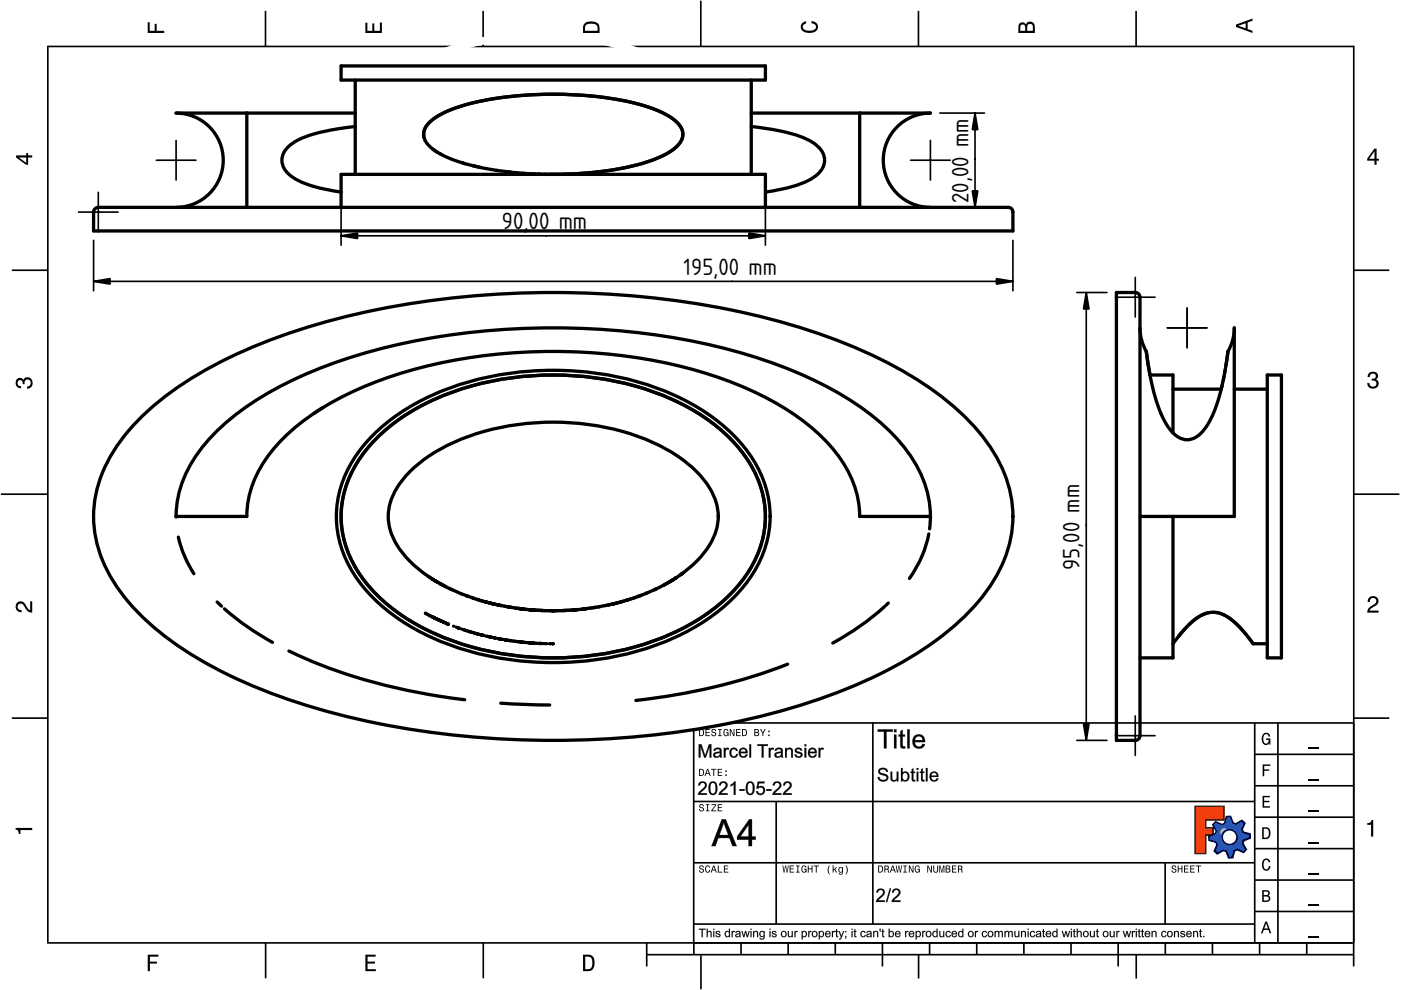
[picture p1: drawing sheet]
<svg xmlns="http://www.w3.org/2000/svg" width="297mm" height="210mm" viewBox="0 0 297 210" stroke-linecap="round" stroke-linejoin="round" font-family="sans-serif">
<defs><g id="words">
<g font-size="4.7">
<text x="205.3" y="43.1" transform="rotate(-90 205.3 43.1)">20,00 mm</text>
<text x="106.4" y="48.6">90,00 mm</text>
<text x="144.9" y="58.3">195,00 mm</text>
<text x="228.9" y="120.9" transform="rotate(-90 228.9 120.9)">95,00 mm</text>
</g>
</g></defs>
<g fill="none" stroke="#000" stroke-width=".35">
<path d="M10.1 9.7v190.1M10.1 9.9h277M56.3 2.3v7.5M102.4 2.3v7.5M148.6 .1v9.8M194.7 2.3v7.5M240.9 2.3v7.5M287 9.7v195.2M2.5 57.3h7.5M287.1 57.3h7.4M.2 104.8h10M287 104.8h9.7"/>
<path d="M2.5 152.3h7.5M147 153.3h140.1M147.1 153.3v49.1M185.1 153.2v42.8M266 159.9h21M266 153.3v46.7M270.9 153.3v46.7M287.1 152.3h7.4M147 169.9h119M164.6 169.9v26M266 179.9h21M266 173.3h21"/>
<path d="M266 166.6h21M10 199.9h277.1M56.3 199.9v7.5M102.5 199.9v7.5M137.1 199.9v5M147 195.9h119M147 182.9h119M157.1 199.9v2.5M167.1 199.9v2.5M177.1 199.9v2.5M187.1 199.9v5M197.1 199.9v2.5"/>
<path d="M207.1 199.9v2.5M217.1 199.9v2.5M227.1 199.9v2.5M237.1 199.9v5M247 182.9v13M247.1 199.9v2.5M257.1 199.9v2.5M266 193.3h21M266 186.6h21M267.1 199.9v2.5M277.1 199.9v2.5M137.1 202.4h150"/>
<path d="M148.6 202.6v7.2M194.8 202.4v5.1M240.9 202.4v5.1"/>
</g>
<g fill="#000">
<path d="M31.3 4.7h.4v1.8h1.1v-1.4h.4v1.4h1.6v.5h-3.5z" fill-rule="evenodd"/>
<path d="M77.5 4.8h.4v1.7h1v-1.5h.5v1.5h1.1v-1.7h.5v2.2h-3.5z" fill-rule="evenodd"/>
<path d="M124.1 4.9a2.19 2.19 0 0 0-.5 2.1h3.5v-1.2a1.42 1.42 0 0 0-1.7-1.3zM124.3 5.2a2.14 2.14 0 0 1 2.3 .3l.1 1h-2.7l.1-1z" fill-rule="evenodd"/>
<path d="M170.1 4.9l.8-.4v.5a.7 .7 0 0 0-.7 .5 .7 .7 0 0 0 .3 .8 1.69 1.69 0 0 0 2.5-.6 .9 .9 0 0 0-.9-.8v-.5a1.24 1.24 0 0 1 1.3 1.1 1.24 1.24 0 0 1-1 1.4 2.22 2.22 0 0 1-2.5-.7l-.1-.5z" fill-rule="evenodd"/>
<path d="M216.1 5l-.2 .8v1.2h3.5v-1.3a.98 .98 0 0 0-.7-1.1 .98 .98 0 0 0-1.2 .6 .84 .84 0 0 0-1.4-.2zM216.4 5.3a.54 .54 0 0 1 .7-.1 .54 .54 0 0 1 .3 .6v.7h-1.1zM217.9 5.2a.62 .62 0 0 1 .7-.1 .62 .62 0 0 1 .4 .6v.8h-1.2z" fill-rule="evenodd"/>
<path d="M262.1 5.2v.5l3.5 1.3v-.5l-1.1-.3v-1.4l1.1-.4v-.5zM262.6 5.5l1.5-.6v1.1z" fill-rule="evenodd"/>
<path d="M3.4 32.9v.5l2.1 1.5h.5v-1.5h.8v-.5h-.8v-.5h-.4v.5zM4 33.4h1.6v1.1z" fill-rule="evenodd"/>
<path d="M291.4 31.5l-1.5 2.1v.5h1.5v.8h.5v-.8h.5v-.4h-.5v-2.2zM291.4 32.1v1.6h-1.1z" fill-rule="evenodd"/>
<path d="M3.6 80.4a.86 .86 0 0 1 1.4 .1 1.06 1.06 0 0 1 1.2-.5 1.06 1.06 0 0 1 .7 1.2 1.1 1.1 0 0 1-1.2 1.2v-.4a.71 .71 0 0 0 .8-1 .71 .71 0 0 0-1.3-.1v.6h-.4a.61 .61 0 0 0-.3-.8 .61 .61 0 0 0-.8 .2 .61 .61 0 0 0 .2 .8l.6 .2v.4a1.15 1.15 0 0 1-1.2-.6 1.15 1.15 0 0 1 .3-1.3z" fill-rule="evenodd"/>
<path d="M290.3 79.1a1.08 1.08 0 0 1 1.3-.2 1.08 1.08 0 0 1 .5 1.3l-.4 .2a1.06 1.06 0 0 1 .6 1.3 1.06 1.06 0 0 1-1.2 .7 1.1 1.1 0 0 1-1.2-1.2h.4a.71 .71 0 0 0 1 .8 .71 .71 0 0 0 .1-1.3h-.6v-.4a.61 .61 0 0 0 .8-.3 .61 .61 0 0 0-.2-.8 .61 .61 0 0 0-.8 .2l-.2 .5h-.4z" fill-rule="evenodd"/>
<path d="M3.6 127.8a1.22 1.22 0 0 1 2 .7l.4 .6 .4 .3v-1.9h.4v2.4a1.8 1.8 0 0 1-1.7-1.4 .71 .71 0 0 0-.9-.5 .71 .71 0 0 0-.5 .8 .71 .71 0 0 0 .9 .6v.4a1.18 1.18 0 0 1-1.2-.6 1.18 1.18 0 0 1 .2-1.4z" fill-rule="evenodd"/>
<path d="M290.3 126.7a1.18 1.18 0 0 1 1.9 .3 1.18 1.18 0 0 1-1 1.7l-.5 .3-.3 .5h1.9v.4h-2.4a1.8 1.8 0 0 1 1.4-1.7 .71 .71 0 0 0 .5-.9 .71 .71 0 0 0-.9-.5 .71 .71 0 0 0-.5 .8h-.4z" fill-rule="evenodd"/>
<path d="M148.2 154.6v1.5h.5a.77 .77 0 0 0 .6-.8 .77 .77 0 0 0-.6-.7zM148.4 154.8a.58 .58 0 0 1 .7 .5 .58 .58 0 0 1-.7 .6zM149.6 154.6v1.5h.9v-.2h-.7v-.5h.6v-.2h-.6v-.4h.7v-.2zM151 154.7a.53 .53 0 0 0 0 .6 .53 .53 0 0 0 .6 .2 .32 .32 0 0 1-.3 .5 .32 .32 0 0 1-.3-.4h-.2a.5 .5 0 0 0 .7 .5 .5 .5 0 0 0 .1-.8l-.4-.1a.28 .28 0 0 1-.1-.4 .28 .28 0 0 1 .4-.1 .28 .28 0 0 1 .1 .3h.2a.51 .51 0 0 0-.3-.4 .51 .51 0 0 0-.5 .1zM152.3 154.6v.2h.2v1.1h-.2v.2h.7v-.2h-.3v-1.1h.3v-.2zM153.5 154.7a.81 .81 0 0 0 .5 1.4l.3-.2 .2 .2v-.8h-.6v.1h.4l-.2 .5a.6 .6 0 0 1-.5-.6 .6 .6 0 0 1 .4-.6l.2 .3h.2l-.1-.3a.53 .53 0 0 0-.8 0zM154.7 154.6v1.5h.2v-1.3l.6 1.3h.2v-1.5h-.2v1.2l-.5-1.2zM156.1 154.6v1.5h.9v-.2h-.7v-.5h.6v-.2h-.6v-.4h.7v-.2zM157.3 154.6v1.5h.5a.77 .77 0 0 0 .6-.8 .77 .77 0 0 0-.6-.7zM157.5 154.8a.58 .58 0 0 1 .7 .5 .58 .58 0 0 1-.7 .6zM159.9 154.6v1.5h.6a.42 .42 0 0 0 .5-.3 .42 .42 0 0 0-.3-.5l.2-.2-.1-.4zM160.1 154.8h.3a.23 .23 0 0 1 .3 .2 .23 .23 0 0 1-.3 .2h-.3zM160.1 155.4h.4a.26 .26 0 0 1 .3 .2 .26 .26 0 0 1-.3 .3h-.4zM161.1 154.6l.5 .9v.6h.2v-.6l.5-.9h-.2l-.4 .7-.3-.7zM162.9 155.8v.3h.3v-.3zM162.9 154.9v.3h.3v-.3z" fill-rule="evenodd"/>
<path d="M267.8 155.7a.85 .85 0 0 1 .9-.3 .85 .85 0 0 1 .6 .8h-.3l-.1-.3a.49 .49 0 0 0-.4-.3 .49 .49 0 0 0-.5 .3 1.2 1.2 0 0 0 .4 1.8 .66 .66 0 0 0 .6-.8h-.6v-.3h.9v1.3h-.1l-.1-.3-.3 .3a.85 .85 0 0 1-1.2-.7v-1.1z" fill-rule="evenodd"/>
<path d="M3.3 175.5h3.5v.5h-2.5v.8h-.3a.77 .77 0 0 0-.7-.9z" fill-rule="evenodd"/>
<path d="M148.4 170.6a.53 .53 0 0 0 0 .6 .53 .53 0 0 0 .6 .2 .32 .32 0 0 1-.3 .5 .32 .32 0 0 1-.3-.4h-.2a.5 .5 0 0 0 .7 .6 .5 .5 0 0 0 .1-.9l-.4-.1a.28 .28 0 0 1-.1-.4 .28 .28 0 0 1 .4-.1 .28 .28 0 0 1 .1 .4h.2a.51 .51 0 0 0-.3-.5 .51 .51 0 0 0-.5 .1zM149.7 170.5v.2h.2v1.1h-.2v.2h.7v-.2h-.3v-1.1h.3v-.2zM150.8 170.5v.2h.8l-.8 1.3h1.1v-.2h-.9l.9-1.3zM152.2 170.5v1.5h.9v-.2h-.7v-.5h.6v-.2h-.6v-.4h.7v-.2z" fill-rule="evenodd"/>
<path d="M148.2 163v1.5h.5a.77 .77 0 0 0 .6-.7 .77 .77 0 0 0-.6-.8zM148.4 163.2a.57 .57 0 0 1 .7 .6 .57 .57 0 0 1-.7 .5zM149.9 163l-.5 1.5h.2l.1-.4h.6l.2 .4h.2l-.6-1.5zM150 163.2l.3 .7h-.5zM150.8 163v.2h.4v1.3h.2v-1.3h.5v-.2zM152.2 163v1.5h.9v-.2h-.7v-.5h.6v-.2h-.6v-.4h.7v-.2zM153.8 164.2v.3h.3v-.3zM153.8 163.4v.3h.3v-.3z" fill-rule="evenodd"/>
<path d="M253.4 171h6.1v2.8h-3.9v1.7h1.6v1.5h-1.6v4h-2.2z" fill-rule="evenodd"/>
<path d="M257.7 174.3l-.5 .6 .7 1.3-.2 .6-1.4 .5v.9l1.5 .4 .3 .5-.7 1.4 .7 .5 1.3-.7 .6 .2 .5 1.4 .9-.1 .3-1.4 .6-.3 1.4 .6 .5-.6-.7-1.3 .2-.6 1.4-.5-.1-.9-1.4-.4-.3-.5 .6-1.4-.6-.6-1.3 .8-.6-.2-.5-1.4h-.9l-.4 1.5-.5 .2zM259.1 177.5a1.6 1.6 0 0 1 3.2 0 1.6 1.6 0 0 1-3.2 0z" fill-rule="evenodd"/>
<path d="M267.7 168.7h1.5v.3h-1.2v.8h1.1v.3h-1.1v.8h1.3v.3h-1.6z" fill-rule="evenodd"/>
<path d="M267.7 162.1h1.6v.3h-1.3v.7h1.1v.3h-1.1v1.2h-.3z" fill-rule="evenodd"/>
<path d="M267.6 175.4v2.5h.8a1.37 1.37 0 0 0 .7-2.2 1.56 1.56 0 0 0-1.5-.3zM267.9 175.7a.98 .98 0 0 1 1.2 .7 .98 .98 0 0 1-.7 1.2h-.5z" fill-rule="evenodd"/>
<path d="M289.9 174.5a.77 .77 0 0 0 .9-.6h.4v3.5h-.5v-2.5h-.8z" fill-rule="evenodd"/>
<path d="M148.4 183.6a.53 .53 0 0 0 0 .6 .53 .53 0 0 0 .6 .2 .32 .32 0 0 1-.3 .5 .32 .32 0 0 1-.3-.4h-.2a.5 .5 0 0 0 .7 .6 .5 .5 0 0 0 .1-.9l-.4-.1a.28 .28 0 0 1-.1-.4 .28 .28 0 0 1 .4-.1 .28 .28 0 0 1 .1 .4h.2a.51 .51 0 0 0-.3-.5 .51 .51 0 0 0-.5 .1zM149.6 183.7l-.1 .2a.67 .67 0 0 0 .1 .9 .67 .67 0 0 0 .8 .1l.2-.4h-.2l-.2 .3a.6 .6 0 0 1-.5-.5 .6 .6 0 0 1 .4-.6l.3 .3h.2l-.2-.4a.5 .5 0 0 0-.8 .1zM151.2 183.5l-.5 1.5h.2l.1-.4h.6l.2 .4h.2l-.6-1.5zM151.3 183.7l.3 .7h-.5zM152.2 183.5v1.5h1v-.2h-.8v-1.3zM153.5 183.5v1.5h.9v-.2h-.7v-.5h.6v-.2h-.6v-.4h.7v-.2z" fill-rule="evenodd"/>
<path d="M165.9 183.5l.3 1.5h.1l.3-1.3 .2 1.3h.2l.2-1.5h-.1l-.2 1.3-.2-1.3h-.2l-.2 1.3-.2-1.3zM167.4 183.5v1.5h1v-.2h-.8v-.5h.7v-.2h-.7v-.4h.7v-.2zM168.8 183.5v.2h.3v1.1h-.3v.2h.7v-.2h-.2v-1.1h.2v-.2zM170.1 183.7a.82 .82 0 0 0 .5 1.3l.3-.2 .1 .2v-.8h-.5v.2h.3l-.2 .4a.6 .6 0 0 1-.5-.5 .6 .6 0 0 1 .5-.6l.2 .3h.2l-.2-.4a.53 .53 0 0 0-.7 .1zM171.3 183.5v1.5h.2v-.7h.6v.7h.2v-1.5h-.2v.6h-.6v-.6zM172.5 183.5v.2h.5v1.3h.2v-1.3h.4v-.2zM175.8 183.5a1.35 1.35 0 0 0 .2 1.9 1.84 1.84 0 0 1 0-1.9zM176.5 183.5v1.5h.2v-.4l.2-.2 .4 .6h.2l-.4-.7 .4-.5h-.2l-.6 .6v-.9zM177.9 184a.59 .59 0 0 0-.2 .7 .59 .59 0 0 0 .7 .3l.1-.2a.31 .31 0 0 1-.1 .5 .31 .31 0 0 1-.4-.2h-.2a.47 .47 0 0 0 .5 .4 .47 .47 0 0 0 .4-.5v-1.2h-.2v.2l-.3-.2zM178 184.1l.1-.1a.42 .42 0 0 1 .4 .4 .42 .42 0 0 1-.4 .5l-.1-.3zM179.3 183.5a1.85 1.85 0 0 1 0 1.9 1.22 1.22 0 0 0 0-1.9z" fill-rule="evenodd"/>
<path d="M186.2 183.5v1.5h.5a.77 .77 0 0 0 .6-.7 .77 .77 0 0 0-.6-.8zM186.4 183.7a.58 .58 0 0 1 .6 .6 .58 .58 0 0 1-.6 .5zM187.5 183.5v1.5h.2v-.6a.45 .45 0 0 1 .5 .1 .45 .45 0 0 1 .1 .5h.2l-.2-.7a.42 .42 0 0 0 .1-.5 .42 .42 0 0 0-.4-.3zM187.7 183.7h.2a.26 .26 0 0 1 .4 .3 .26 .26 0 0 1-.4 .2h-.2zM189.2 183.5l-.6 1.5h.2l.2-.4h.6l.1 .4h.2l-.5-1.5zM189.3 183.7l.2 .7h-.4zM189.9 183.5l.3 1.5h.2l.2-1.3 .2 1.3h.2l.3-1.5h-.2l-.2 1.3-.2-1.3h-.2l-.2 1.3-.2-1.3zM191.5 183.5v.2h.3v1.1h-.3v.2h.8v-.2h-.3v-1.1h.3v-.2zM192.7 183.5v1.5h.2v-1.2l.5 1.2h.3v-1.5h-.2v1.2l-.6-1.2zM194.1 183.7a.81 .81 0 0 0 .5 1.3l.3-.2 .1 .2v-.8h-.5v.2h.3l-.2 .4a.6 .6 0 0 1-.5-.5 .6 .6 0 0 1 .5-.6l.2 .3h.2l-.2-.4a.53 .53 0 0 0-.7 .1zM196.6 183.5v1.5h.2v-1.2l.6 1.2h.2v-1.5h-.2v1.2l-.6-1.2zM197.9 183.5v.9a.52 .52 0 0 0 .5 .6 .52 .52 0 0 0 .5-.6v-.9h-.2v.9a.33 .33 0 0 1-.3 .5 .33 .33 0 0 1-.3-.5v-.9zM199.2 183.5v1.5h.1v-1.4l.3 1.4h.2l.3-1.4v1.4h.1v-1.5h-.2l-.3 1.3-.3-1.3zM200.5 183.5v1.5h.6a.42 .42 0 0 0 .4-.3 .42 .42 0 0 0-.2-.5l.2-.2-.1-.4zM200.7 183.7h.3a.23 .23 0 0 1 .3 .2 .23 .23 0 0 1-.3 .2h-.3zM200.7 184.3h.3a.26 .26 0 0 1 .3 .3 .26 .26 0 0 1-.3 .2h-.3zM201.8 183.5v1.5h1v-.2h-.8v-.5h.7v-.2h-.7v-.4h.8v-.2zM203.1 183.5v1.5h.2v-.6a.45 .45 0 0 1 .5 .1 .45 .45 0 0 1 .1 .5h.2l-.2-.7a.42 .42 0 0 0 .1-.5 .42 .42 0 0 0-.4-.3zM203.3 183.7h.3a.26 .26 0 0 1 .3 .3 .26 .26 0 0 1-.4 .2h-.2z" fill-rule="evenodd"/>
<path d="M248.5 183.6a.53 .53 0 0 0 0 .6 .53 .53 0 0 0 .6 .2 .32 .32 0 0 1-.2 .5 .32 .32 0 0 1-.3-.4h-.2a.5 .5 0 0 0 .6 .6 .5 .5 0 0 0 .2-.9l-.4-.1a.28 .28 0 0 1-.1-.4 .28 .28 0 0 1 .3-.1 .28 .28 0 0 1 .2 .4h.2a.51 .51 0 0 0-.3-.5 .51 .51 0 0 0-.6 .1zM249.7 183.5v1.5h.2v-.7h.6v.7h.2v-1.5h-.2v.6h-.6v-.6zM251 183.5v1.5h1v-.2h-.8v-.5h.7v-.2h-.7v-.4h.8v-.2zM252.3 183.5v1.5h1v-.2h-.8v-.5h.7v-.2h-.7v-.4h.8v-.2zM253.5 183.5v.2h.5v1.3h.2v-1.3h.5v-.2z" fill-rule="evenodd"/>
<path d="M268.3 195.4l-1 2.5h.4l.2-.7h1l.3 .7h.3l-.9-2.5zM268.4 195.8l.4 1.1h-.7z" fill-rule="evenodd"/>
<path d="M267.6 188.7v2.5h1a.7 .7 0 0 0 .7-.5 .7 .7 0 0 0-.4-.8 .61 .61 0 0 0 .3-.8 .61 .61 0 0 0-.7-.4zM267.9 189h.6a.38 .38 0 0 1 .4 .4 .38 .38 0 0 1-.5 .4h-.5zM267.9 190.1h.6a.44 .44 0 0 1 .5 .4 .44 .44 0 0 1-.5 .4h-.6z" fill-rule="evenodd"/>
<path d="M267.8 182.3a.85 .85 0 0 1 .9-.3 .85 .85 0 0 1 .6 .8h-.3l-.1-.2a.47 .47 0 0 0-.4-.3 .47 .47 0 0 0-.4 .3 1.21 1.21 0 0 0 .4 1.7 .64 .64 0 0 0 .5-.7h.4a.89 .89 0 0 1-.8 1 .89 .89 0 0 1-1-.7v-1.1z" fill-rule="evenodd"/>
<path d="M31.3 202.4h2.3v.4h-1.8v1.1h1.5v.4h-1.5v1.6h-.5z" fill-rule="evenodd"/>
<path d="M77.5 202.4h2.1v.4h-1.7v1.1h1.6v.4h-1.6v1.2h1.8v.4h-2.2z" fill-rule="evenodd"/>
<path d="M123.6 202.4v3.5h1.2a1.42 1.42 0 0 0 1.3-1.7 1.38 1.38 0 0 0-1.3-1.8zM124.1 202.8l1 .1a1.89 1.89 0 0 1 0 2.5l-1 .1z" fill-rule="evenodd"/>
</g>
<path d="M277.3 158.6h2.2M277.3 178.6h2.2M277.3 172h2.2M277.3 165.3h2.2M277.3 198.6h2.2M277.3 192h2.2M277.3 185.3h2.2" fill="none" stroke="#000" stroke-width=".25"/>
<g fill="#000">
<path d="M186.1 154.6h3.2v.6l-1.4-.1 .1 3.6h-.6v-3.6l-1.3 .1zM186.1 154.7v.4h1.3v3.6h.5v-3.6h1.4v-.4zM189.5 154.6h.6v.7h-.6zM189.6 154.7v.5h.5v-.5zM189.5 155.7h.6v3h-.6zM189.6 155.8v2.9h.5v-2.9zM190.9 155l.5-.3v1.1l.5-.1v.5l-.5-.1v1.7a.31 .31 0 0 0 .1 .4 .31 .31 0 0 0 .4 0l.1 .5a.77 .77 0 0 1-.9-.1 .77 .77 0 0 1-.2-.8v-1.7l-.4 .1v-.5l.4 .1zM190.9 155v.8h-.4v.3h.4v1.7a.69 .69 0 0 0 .2 .8 .69 .69 0 0 0 .8 0v-.4a.36 .36 0 0 1-.4 0 .36 .36 0 0 1-.2-.4v-1.7h.6v-.3h-.6l.1-1.1zM192.3 154.6h.6v4.1h-.6zM192.4 154.7v4h.5v-4zM193.8 156.1a1.37 1.37 0 0 1 1.7-.3 1.37 1.37 0 0 1 .6 1.6l-2.1-.1a.83 .83 0 0 0 .6 1 .83 .83 0 0 0 1-.6l.5 .1a1.45 1.45 0 0 1-1.9 .8 1.45 1.45 0 0 1-.7-2zM193.9 156.1a1.48 1.48 0 0 0-.2 2 1.48 1.48 0 0 0 1.9 .4l.5-.7-.5-.1a.85 .85 0 0 1-1 .6 .85 .85 0 0 1-.6-1h2.1a1.86 1.86 0 0 0-.6-1.4l-1-.2zM194.3 156.3l-.3 .6h1.6a.77 .77 0 0 0-.5-.7 .77 .77 0 0 0-.8 .1zM194.2 156.3l.4-.2h.5l.3 .3 .2 .6h-1.6z"/>
<path d="M186.1 154.7h3.2v.4h-1.4v3.6h-.5v-3.6h-1.3zM189.6 154.7h.5v.5h-.5zM189.6 155.8h.5v2.9h-.5zM190.9 155l.5-.3v1.1h.5v.3h-.5v1.7a.33 .33 0 0 0 .1 .4 .33 .33 0 0 0 .4 0v.5a.72 .72 0 0 1-.8-.1 .72 .72 0 0 1-.2-.8v-1.7h-.4v-.3h.4zM192.4 154.7h.5v4h-.5zM193.8 156.1a1.35 1.35 0 0 1 1.6-.3 1.35 1.35 0 0 1 .7 1.5h-2.1a.84 .84 0 0 0 .6 1 .84 .84 0 0 0 1-.6l.5 .1a1.42 1.42 0 0 1-1.9 .8 1.42 1.42 0 0 1-.7-2zM194.2 156.3l-.2 .6h1.6a.8 .8 0 0 0-.5-.7 .8 .8 0 0 0-.9 .1z"/>
<path d="M148.1 157.8h.6l.8 2.4 .8-2.4h.5v2.8h-.4l.1-2.3-.8 2.3h-.4l-.8-2.4v2.4h-.4zM148.2 157.8v2.8h.3v-2.4l.8 2.4h.3l.9-2.3v2.3h.3v-2.8h-.5l-.8 2.5-.8-2.5zM151.4 158.8a.87 .87 0 0 1 1-.3 .87 .87 0 0 1 .6 .8l.1 1.3h-.4v-.2a.74 .74 0 0 1-1 .2 .74 .74 0 0 1-.4-.9l1.3-.4a.5 .5 0 0 0-.5-.4 .5 .5 0 0 0-.5 .3h-.4zM151.5 158.8l-.2 .4h.3a.54 .54 0 0 1 .9-.3l.2 .4-1 .2a.63 .63 0 0 0-.4 .7 .87 .87 0 0 0 1.4 .1v.3h.4l-.1-1.6a.96 .96 0 0 0-1.5-.2zM151.7 159.9a.45 .45 0 0 0 .3 .5 .45 .45 0 0 0 .5-.4l.1-.4zM151.7 159.8l1-.3a.61 .61 0 0 1-.3 .8 .61 .61 0 0 1-.8-.2zM153.5 158.6h.3v.3a.47 .47 0 0 1 .3-.4 .47 .47 0 0 1 .5 .2l-.1 .3-.4-.1-.2 .2-.1 1.5h-.3zM153.5 158.6v2h.3v-1.1a.46 .46 0 0 1 .1-.5 .46 .46 0 0 1 .6 0l.1-.4h-.5l-.3 .3v-.3zM155 158.7a.84 .84 0 0 1 .8-.2 .84 .84 0 0 1 .6 .7l-.3 .1a.54 .54 0 0 0-.7-.4 .54 .54 0 0 0-.3 .7 .53 .53 0 0 0 .3 .7 .53 .53 0 0 0 .7-.5l.3 .1a.93 .93 0 0 1-1.1 .8 .93 .93 0 0 1-.6-1.3zM155 158.8a.99 .99 0 0 0-.2 1.4 .99 .99 0 0 0 1.5 .1l.1-.4h-.3a.57 .57 0 0 1-.7 .5 .57 .57 0 0 1-.4-.8 .58 .58 0 0 1 .4-.8 .58 .58 0 0 1 .7 .4h.3a.85 .85 0 0 0-1.4-.4zM156.9 158.8a.96 .96 0 0 1 1.1-.2 .96 .96 0 0 1 .5 1.1h-1.5a.57 .57 0 0 0 .5 .6 .57 .57 0 0 0 .6-.4l.4 .1a.85 .85 0 0 1-1.2 .6 1.15 1.15 0 0 1-.4-1.8zM156.9 158.8a1.01 1.01 0 0 0-.1 1.5 1.01 1.01 0 0 0 1.5 0l.2-.3h-.4a.59 .59 0 0 1-.7 .4 .59 .59 0 0 1-.4-.7h1.5a.92 .92 0 0 0-.5-1 .92 .92 0 0 0-1.1 .1zM157.2 159l-.2 .4h1.1l-.4-.5zM157.2 159l.4-.2 .3 .1 .3 .5h-1.2zM158.9 157.8h.4v2.8h-.4zM158.9 157.8v2.8h.3v-2.8zM160.6 157.8h2.2v.4l-.9-.1v2.5h-.4v-2.5l-.9 .1zM160.6 157.8v.3h.9v2.5h.4v-2.5h.9v-.3zM163 158.6h.4l-.1 .3a.47 .47 0 0 1 .4-.4 .47 .47 0 0 1 .4 .2l-.1 .3-.4-.1-.2 .2v1.5h-.4zM163 158.6v2h.4l-.1-1.1a.46 .46 0 0 1 .1-.5 .46 .46 0 0 1 .6 0l.1-.4h-.4l-.4 .3v-.3zM164.4 158.8a.87 .87 0 0 1 1-.3 .87 .87 0 0 1 .6 .8l.1 1.3h-.4l-.1-.2a.74 .74 0 0 1-1 .2 .74 .74 0 0 1-.3-.9l1.3-.4a.5 .5 0 0 0-.5-.4 .5 .5 0 0 0-.5 .3h-.4zM164.4 158.8l-.1 .4h.3a.54 .54 0 0 1 .9-.3l.1 .4-.9 .2a.63 .63 0 0 0-.5 .7 .87 .87 0 0 0 1.5 .1v.3h.4l-.2-1.6a.96 .96 0 0 0-1.5-.2zM164.7 159.9h-.1a.45 .45 0 0 0 .4 .5 .45 .45 0 0 0 .5-.4l.1-.4zM164.7 159.8l.9-.3a.61 .61 0 0 1-.3 .8 .61 .61 0 0 1-.8-.2zM166.4 158.6h.4v.3a.73 .73 0 0 1 .9-.4 .73 .73 0 0 1 .4 .9v1.2h-.4v-1.2a.47 .47 0 0 0-.5-.6 .47 .47 0 0 0-.4 .7v1.1h-.4zM166.5 158.6v2h.3v-1.1a.52 .52 0 0 1 .4-.7 .52 .52 0 0 1 .6 .6v1.2h.3v-1.6a.73 .73 0 0 0-.7-.5 .73 .73 0 0 0-.7 .5l.1-.4zM168.6 158.7h.1a.89 .89 0 0 1 1.4 .4l-.4 .1a.42 .42 0 0 0-.4-.4 .42 .42 0 0 0-.4 .4l.4 .2a.67 .67 0 0 1 .9 .6 .67 .67 0 0 1-.9 .7 .72 .72 0 0 1-.8-.7l.3-.1a.51 .51 0 0 0 .4 .4 .51 .51 0 0 0 .6-.3l-.2-.2a.91 .91 0 0 1-1.1-.8zM168.7 158.8a.61 .61 0 0 0 0 .7 .61 .61 0 0 0 .6 .2l.5 .2a.49 .49 0 0 1-.5 .5 .49 .49 0 0 1-.5-.5l-.3 .1a.83 .83 0 0 0 .8 .6 .83 .83 0 0 0 .8-.7l-.3-.3-1-.4a.47 .47 0 0 1 .5-.4 .47 .47 0 0 1 .5 .3h.3a.88 .88 0 0 0-1.4-.3zM170.6 157.8h.4v.4h-.4zM170.6 157.8v.4h.3v-.4zM170.6 158.6h.4v2h-.4zM170.6 158.6v2h.3v-2zM171.6 158.8a.96 .96 0 0 1 1.1-.2 .96 .96 0 0 1 .5 1.1h-1.5a.57 .57 0 0 0 .4 .6 .57 .57 0 0 0 .7-.4l.4 .1a.85 .85 0 0 1-1.2 .6 1.15 1.15 0 0 1-.4-1.8zM171.6 158.8a1.01 1.01 0 0 0-.1 1.5 1.01 1.01 0 0 0 1.5 0l.2-.3h-.4a.59 .59 0 0 1-.7 .4 .59 .59 0 0 1-.4-.7h1.4a.92 .92 0 0 0-.4-1 .92 .92 0 0 0-1.1 .1zM171.9 159l-.2 .4h1.1l-.4-.5zM171.8 159l.5-.2 .3 .1 .2 .5h-1.1zM173.5 158.6h.4v.3a.47 .47 0 0 1 .3-.4 .47 .47 0 0 1 .5 .2l-.1 .3-.4-.1-.2 .2-.1 1.5h-.4zM173.6 158.6v2h.3v-1.1a.46 .46 0 0 1 .1-.5 .46 .46 0 0 1 .5 0l.2-.4h-.5l-.3 .3v-.3z"/>
<path d="M148.2 157.8h.5l.8 2.4 .8-2.4h.5v2.8h-.3v-2.3l-.9 2.3h-.3l-.8-2.4v2.4h-.3zM151.4 158.8a.87 .87 0 0 1 1-.3 .87 .87 0 0 1 .6 .8l.1 1.3h-.4v-.2a.74 .74 0 0 1-1 .3 .74 .74 0 0 1-.4-.9l.4-.3 .9-.2a.51 .51 0 0 0-.4-.5 .51 .51 0 0 0-.6 .4h-.3zM151.7 159.8a.36 .36 0 0 0 0 .5 .36 .36 0 0 0 .5 .1l.4-.3v-.5zM153.5 158.6h.3v.3l.2-.3h.4h.2l-.1 .4a.45 .45 0 0 0-.6 0 .45 .45 0 0 0-.1 .5v1.1h-.3zM155 158.8a.86 .86 0 0 1 1.4 .4h-.3a.55 .55 0 0 0-.7-.3 .55 .55 0 0 0-.4 .7 .56 .56 0 0 0 .4 .7 .56 .56 0 0 0 .7-.4h.3a.94 .94 0 0 1-1.2 .7 .94 .94 0 0 1-.5-1.4zM156.9 158.8a.94 .94 0 0 1 1.1-.2 .94 .94 0 0 1 .5 1.1h-1.5a.59 .59 0 0 0 .4 .6 .59 .59 0 0 0 .7-.3h.4a1 1 0 0 1-1.4 .5 1 1 0 0 1-.3-1.5zM157.2 159l-.2 .4h1.1a.56 .56 0 0 0-.3-.5 .56 .56 0 0 0-.6 .1zM158.9 157.8h.3v2.8h-.3zM160.6 157.8h2.2v.3h-.9v2.5h-.4v-2.5h-.9zM163 158.6h.3v.3l.2-.3h.4h.2l-.1 .4a.45 .45 0 0 0-.5 0 .45 .45 0 0 0-.1 .5v1.1h-.4zM164.4 158.8a.87 .87 0 0 1 .9-.3 .87 .87 0 0 1 .7 .8l.1 1.3h-.4l-.1-.2a.74 .74 0 0 1-.9 .3 .74 .74 0 0 1-.4-.9l.4-.3 .9-.2a.51 .51 0 0 0-.4-.5 .51 .51 0 0 0-.6 .4h-.3zM164.7 159.8a.36 .36 0 0 0 0 .5 .36 .36 0 0 0 .5 .1l.3-.3 .1-.5zM166.5 158.6h.3v.3a.72 .72 0 0 1 .8-.3 .72 .72 0 0 1 .5 .8v1.2h-.3v-1.2a.5 .5 0 0 0-.6-.6 .5 .5 0 0 0-.4 .7v1.1h-.3zM168.7 158.8a.88 .88 0 0 1 1.4 .3l-.4 .1a.4 .4 0 0 0-.4-.4 .4 .4 0 0 0-.4 .5h.2a.86 .86 0 0 1 1 .9 .9 .9 0 0 1-.9 .4 .9 .9 0 0 1-.7-.6l.3-.1a.45 .45 0 0 0 .5 .5 .45 .45 0 0 0 .4-.5l-.1-.1a.89 .89 0 0 1-1.1-.8zM170.6 157.8h.3v.4h-.3zM170.6 158.6h.3v2h-.3zM171.6 158.8a.94 .94 0 0 1 1.1-.2 .94 .94 0 0 1 .5 1.1h-1.5a.59 .59 0 0 0 .4 .6 .59 .59 0 0 0 .7-.3h.4a1 1 0 0 1-1.5 .5 1 1 0 0 1-.3-1.5zM171.9 159l-.2 .4h1.1a.56 .56 0 0 0-.3-.5 .56 .56 0 0 0-.6 .1zM173.6 158.6h.3v.3l.2-.3h.4h.2l-.2 .4a.45 .45 0 0 0-.5 0 .45 .45 0 0 0-.1 .5v1.1h-.3z"/>
<path d="M148.3 165.9a.93 .93 0 0 1 1.5 .2 .93 .93 0 0 1-.6 1.3l-.7 .8h1.4v.3h-1.9a3.2 3.2 0 0 1 1.3-1.6 .54 .54 0 0 0-.2-.9 .54 .54 0 0 0-.7 .5h-.3zM150.6 165.8a.95 .95 0 0 1 1.1 .1 .95 .95 0 0 1 .4 1 1.19 1.19 0 0 1-1.2 1.6 1.93 1.93 0 0 1-.4-2.5zM150.9 166.1a1.92 1.92 0 0 0 .1 2.2h.3a1.75 1.75 0 0 0 0-2.3zM152.7 165.9a.93 .93 0 0 1 1.5 .2 .93 .93 0 0 1-.6 1.3l-.7 .8h1.4v.3h-1.9a3.2 3.2 0 0 1 1.3-1.6 .54 .54 0 0 0-.2-.9 .54 .54 0 0 0-.7 .5h-.3zM154.9 166.4l.8-.7h.2v2.8h-.3v-2.2l-.7 .4zM156.8 167.3h1.1v.4h-1.1zM158.5 165.8a.95 .95 0 0 1 1.1 .1 .95 .95 0 0 1 .4 1 1.19 1.19 0 0 1-1.2 1.6 1.93 1.93 0 0 1-.4-2.5zM158.8 166.1a1.92 1.92 0 0 0 .1 2.2h.3a1.75 1.75 0 0 0 0-2.3zM160.7 165.7h1.4v.4h-1.2l-.1 .7a.94 .94 0 0 1 1.3 .5 .94 .94 0 0 1-.6 1.2 .94 .94 0 0 1-1.2-.7l.4-.1a.63 .63 0 0 0 .7 .5 .63 .63 0 0 0 .5-.7 .63 .63 0 0 0-.7-.5l-.5 .2h-.3zM162.5 167.3h1.1v.4h-1.1zM164.1 165.9a.93 .93 0 0 1 1.5 .2 .93 .93 0 0 1-.6 1.3l-.7 .8h1.4v.3h-1.9a3.2 3.2 0 0 1 1.3-1.6 .54 .54 0 0 0-.2-.9 .54 .54 0 0 0-.7 .5h-.4zM166.3 165.9a.93 .93 0 0 1 1.5 .2 .93 .93 0 0 1-.6 1.3l-.7 .8h1.4v.3h-1.9l.2-.5 .3-.4a1.2 1.2 0 0 0 .8-1.5 .55 .55 0 0 0-.6-.1 .55 .55 0 0 0-.3 .5h-.4z"/>
<path d="M148.3 165.9a.95 .95 0 0 1 1.5 .2 .95 .95 0 0 1-.5 1.4l-.8 .7h1.4v.3h-1.9l.1-.5 .6-.5a.95 .95 0 0 0 .6-1.4 .53 .53 0 0 0-.6-.1 .53 .53 0 0 0-.3 .6l-.4-.1zM148.3 165.9l-.2 .6h.3a.58 .58 0 0 1 .9-.5 .58 .58 0 0 1-.1 1.1l-.9 .8-.3 .6h1.9v-.3h-1.5l.6-.6a1.07 1.07 0 0 0 .4-1.8l-.7-.1zM150.6 165.8a1.04 1.04 0 0 1 1.2 .1 1.04 1.04 0 0 1 .3 1.2 1.06 1.06 0 0 1-.3 1.2 1.06 1.06 0 0 1-1.1 .2 2.18 2.18 0 0 1-.1-2.7zM150.7 165.9a2.3 2.3 0 0 0-.2 2.4 .91 .91 0 0 0 1.1 .1 .91 .91 0 0 0 .4-1 1.2 1.2 0 0 0-1-1.7zM150.8 166.2a2.16 2.16 0 0 0 .2 2h.3a1.74 1.74 0 0 0 0-2.2zM150.9 166h.4a1.76 1.76 0 0 1 0 2.3h-.3a1.9 1.9 0 0 1-.1-2.3zM152.7 165.9a.95 .95 0 0 1 1.5 .2 .95 .95 0 0 1-.5 1.4l-.8 .7h1.4v.3h-1.9l.1-.5 .6-.5a.95 .95 0 0 0 .6-1.4 .53 .53 0 0 0-.6-.1 .53 .53 0 0 0-.3 .6l-.4-.1zM152.7 165.9l-.2 .6h.3a.58 .58 0 0 1 .9-.5 .58 .58 0 0 1-.1 1.1l-.9 .8-.3 .6h1.9v-.3h-1.5l.6-.6a1.07 1.07 0 0 0 .4-1.8l-.7-.1zM154.9 166.4l.5-.4a.4 .4 0 0 1 .6-.3v2.8h-.4v-2.2l-.7 .5zM154.9 166.4v.3l.7-.5v2.3h.3v-2.8h-.2l-.3 .4zM156.8 167.3h1.1v.4h-1.1zM156.8 167.3v.4h1.1v-.4zM158.5 165.8a1.04 1.04 0 0 1 1.2 .1 1.04 1.04 0 0 1 .3 1.2 1.06 1.06 0 0 1-.3 1.2 1.06 1.06 0 0 1-1.1 .2 2.18 2.18 0 0 1-.1-2.7zM158.6 165.9a2.3 2.3 0 0 0-.2 2.4 .91 .91 0 0 0 1.1 .1 .91 .91 0 0 0 .4-1 1.2 1.2 0 0 0-1-1.7zM158.7 166.2a2.16 2.16 0 0 0 .2 2h.3a1.74 1.74 0 0 0 0-2.2zM158.8 166h.4a1.76 1.76 0 0 1 0 2.3h-.3a1.93 1.93 0 0 1-.1-2.3zM160.6 165.7h1.5v.4h-1.2l-.1 .7a.92 .92 0 0 1 1.2 .2 .92 .92 0 0 1 0 1.2 .91 .91 0 0 1-1 .4 .91 .91 0 0 1-.7-.9h.4a.61 .61 0 0 0 .8 .4 .61 .61 0 0 0 .3-.9 .61 .61 0 0 0-1-.1l-.4 .1zM160.7 165.7l-.3 1.5h.3a.63 .63 0 0 1 .8-.2 .63 .63 0 0 1 .3 .8 .58 .58 0 0 1-.6 .5 .58 .58 0 0 1-.5-.6l-.4 .1a.91 .91 0 0 0 1.2 .7 .91 .91 0 0 0 .6-1.2 .91 .91 0 0 0-1.4-.4l.2-.9 1.2 .1v-.4zM162.5 167.3h1.1v.4h-1.1zM162.5 167.3v.4h1.1v-.4zM164.1 165.9a.95 .95 0 0 1 1.5 .2 .95 .95 0 0 1-.5 1.4l-.8 .7h1.4v.3h-1.9l.1-.5 .6-.5a.95 .95 0 0 0 .6-1.4 .53 .53 0 0 0-.6-.1 .53 .53 0 0 0-.3 .6l-.4-.1zM164.1 165.9l-.3 .6h.4a.58 .58 0 0 1 .9-.5 .58 .58 0 0 1-.1 1.1l-.9 .8-.3 .6h1.9v-.3h-1.5l.6-.6a1.07 1.07 0 0 0 .4-1.8l-.7-.1zM166.3 165.9a.95 .95 0 0 1 1.5 .2 .95 .95 0 0 1-.5 1.4l-.8 .7h1.4v.3h-1.9l.1-.5 .6-.5a.95 .95 0 0 0 .6-1.4 .53 .53 0 0 0-.6-.1 .53 .53 0 0 0-.3 .6l-.4-.1zM166.3 165.9l-.3 .6h.4a.58 .58 0 0 1 .9-.5 .58 .58 0 0 1-.1 1.1l-.9 .8-.3 .6h1.9v-.3h-1.5l.6-.6a1.07 1.07 0 0 0 .4-1.8l-.7-.1z"/>
<path d="M153 173.7h.9l2.3 5.7h-.9l-.6-1.7h-2.4l-.6 1.7h-.9zM153 173.7l-2.1 5.7h.8l.6-1.8h2.4l.6 1.8h.9l-2.3-5.7zM153.4 174.3l-.1 .8-.8 2h1.9zM153.4 174.3l1.1 2.8h-2.1zM158.8 173.7h.7l-.1 3.7 .8-.1v.8l-.8-.1 .1 1.4h-.8v-1.4l-2.5 .1v-.7zM158.9 173.7l-2.6 3.7v.6h2.5l-.1 1.4h.7v-1.4h.8v-.6h-.8v-3.7zM158.7 174.8l-1.7 2.6h1.7zM158.8 174.7v2.7h-1.9z"/>
<path d="M153 173.7h.9l2.3 5.7h-.9l-.6-1.7h-2.4l-.6 1.7h-.8zM153.4 174.3l-.9 2.8h1.9zM158.9 173.7h.5v3.7h.8v.6h-.8v1.4h-.7v-1.4h-2.4v-.6zM158.7 174.8l-1.7 2.6h1.7z"/>
<path d="M186.4 163a1.13 1.13 0 0 1 1.9 .7h-.4a.66 .66 0 0 0-.6-.6 .66 .66 0 0 0-.7 .6l.4 .2a1.16 1.16 0 0 1 1.3 1.1 1.2 1.2 0 0 1-1.2 .7 1.2 1.2 0 0 1-1-1h.3a.81 .81 0 0 0 .7 .7 .81 .81 0 0 0 .9-.5 1.65 1.65 0 0 0-1.4-.7 .68 .68 0 0 1-.2-1.2zM186.4 163.1a.78 .78 0 0 0-.1 .9 .78 .78 0 0 0 .9 .3l.4 .2a.49 .49 0 0 1 .4 .7 .49 .49 0 0 1-.7 .2 .71 .71 0 0 1-.9-.7l-.3 .1a1.15 1.15 0 0 0 1.1 .9 1.15 1.15 0 0 0 1.1-.8l-.1-.4-.3-.3-1.2-.4a.62 .62 0 0 1 .3-.8 .62 .62 0 0 1 .8 .4l.1 .3 .4-.1a1.09 1.09 0 0 0-1.9-.5zM188.8 163.6h.4v1.5a.51 .51 0 0 0 .6 .3 .51 .51 0 0 0 .3-.7v-1.1h.4v2.1h-.4l.1-.3a.74 .74 0 0 1-.8 .3 .74 .74 0 0 1-.6-.5zM188.8 163.6v1.3a.71 .71 0 0 0 .5 .8 .71 .71 0 0 0 .9-.4v.4h.3v-2.1h-.4v1.1a.54 .54 0 0 1-.4 .8 .54 .54 0 0 1-.6-.7l.1-1.2zM191 162.8h.4v1a.77 .77 0 0 1 1.3 .2 1.04 1.04 0 0 1 0 1.2 1.04 1.04 0 0 1-1.2 .4l-.1-.2v.3h-.4zM191 162.8v2.9h.4l-.1-.4a.86 .86 0 0 0 1.2 .2 .86 .86 0 0 0 .3-1.1 .79 .79 0 0 0-.6-.8 .79 .79 0 0 0-.8 .3v-1.1zM191.5 164.1a.73 .73 0 0 0-.1 .8 .73 .73 0 0 0 .8 .4 .8 .8 0 0 0 .2-.8 .8 .8 0 0 0-.6-.6zM191.5 164a.64 .64 0 0 1 .9 0 .64 .64 0 0 1 .1 .9 .53 .53 0 0 1-.4 .5 .53 .53 0 0 1-.7-.2l-.1-.6zM193.3 163.1l.4-.2v.7h.3v.3h-.3v1.2v.2h.3l.1 .4a.55 .55 0 0 1-.6-.1 .55 .55 0 0 1-.2-.5v-1.2h-.3v-.3h.3zM193.3 163.1v.5h-.2v.3h.2v1.2a.49 .49 0 0 0 .2 .5 .49 .49 0 0 0 .5 0v-.2a.25 .25 0 0 1-.3 0 .25 .25 0 0 1-.1-.3v-1.2h.4v-.3h-.4l.1-.7zM194.3 162.8h.4v.5h-.4zM194.4 162.8v.4h.3v-.4zM194.3 163.6h.4v2.1h-.4zM194.4 163.6v2.1h.3v-2.1zM195.3 163.1l.3-.2v.7h.4v.3h-.4v1.2l.1 .2h.3v.4a.55 .55 0 0 1-.5-.1 .55 .55 0 0 1-.2-.5v-1.2h-.3v-.3h.3zM195.3 163.1v.5h-.3v.3h.3v1.2a.49 .49 0 0 0 .2 .5 .49 .49 0 0 0 .5 0v-.2a.25 .25 0 0 1-.3 0 .25 .25 0 0 1-.1-.3v-1.2h.4v-.3h-.4v-.7zM196.3 162.8h.4v2.9h-.4zM196.3 162.8v2.9h.4v-2.9zM197.3 163.8a.97 .97 0 0 1 1.2-.1 .97 .97 0 0 1 .5 1h-1.5a.59 .59 0 0 0 .4 .7 .59 .59 0 0 0 .7-.4h.4a1.04 1.04 0 0 1-1.5 .6 1.04 1.04 0 0 1-.3-1.5zM197.4 163.9a1.04 1.04 0 0 0-.1 1.4 1.04 1.04 0 0 0 1.5 .1l.2-.4h-.4a.6 .6 0 0 1-.7 .4 .6 .6 0 0 1-.5-.7h1.5a.94 .94 0 0 0-.4-1 .94 .94 0 0 0-1.1 .2zM197.6 164l-.1 .4h1.1l-.4-.5zM197.6 164l.6-.1 .3 .1 .1 .5h-1.2z"/>
<path d="M186.4 163.1a1.11 1.11 0 0 1 1.9 .5l-.4 .1a.66 .66 0 0 0-.7-.6 .66 .66 0 0 0-.6 .6l.4 .2a1.14 1.14 0 0 1 1.3 1.1 1.18 1.18 0 0 1-1.2 .7 1.18 1.18 0 0 1-1-.9l.3-.1a.77 .77 0 0 0 .8 .7 .77 .77 0 0 0 .8-.6l-.5-.3a1.13 1.13 0 0 1-1.3-1.1zM188.8 163.6h.4v1.2a.51 .51 0 0 0 .5 .6 .51 .51 0 0 0 .4-.7v-1.1h.4v2.1h-.3v-.3a.73 .73 0 0 1-.9 .3 .73 .73 0 0 1-.5-.8zM191 162.8h.4v1a.9 .9 0 0 1 1.1 0 .9 .9 0 0 1 .3 1.1 .81 .81 0 0 1-.6 .8 .81 .81 0 0 1-.8-.3v.3h-.4zM191.5 164.1a.75 .75 0 0 0-.2 .8 .75 .75 0 0 0 .9 .4 .75 .75 0 0 0 .3-.9 .75 .75 0 0 0-.9-.5zM193.3 163.1l.4-.2v.7h.3v.3h-.3v1.2v.2l.3 .1 .1 .3a.51 .51 0 0 1-.6-.1 .51 .51 0 0 1-.2-.5v-1.2h-.2v-.3h.2zM194.4 162.8h.3v.4h-.3zM194.4 163.6h.3v2.1h-.3zM195.3 163.1l.3-.2v.7h.4v.3h-.4v1.2l.1 .2 .3 .1v.3a.51 .51 0 0 1-.5-.1 .51 .51 0 0 1-.2-.5v-1.2h-.3v-.3h.3zM196.3 162.8h.4v2.9h-.4zM197.3 163.9a.96 .96 0 0 1 1.2-.2 .96 .96 0 0 1 .5 1h-1.6a.6 .6 0 0 0 .5 .7 .6 .6 0 0 0 .7-.4h.4a1.02 1.02 0 0 1-1.5 .6 1.02 1.02 0 0 1-.3-1.5zM197.6 164l-.1 .4h1.1a.57 .57 0 0 0-.3-.5 .57 .57 0 0 0-.7 .1z"/>
<path d="M148.2 196.9h1.4v.2h-.6v1.6h-.3l.1-1.6h-.6zM148.2 196.9v.2h.6v1.6h.2v-1.6h.6v-.2zM149.8 196.9h.3l-.1 .6a.47 .47 0 0 1 .6-.1 .47 .47 0 0 1 .3 .5v.8h-.3v-.8a.3 .3 0 0 0-.3-.3 .3 .3 0 0 0-.2 .4v.7h-.3zM149.8 196.9v1.8h.2v-.7a.33 .33 0 0 1 .3-.4 .33 .33 0 0 1 .4 .3v.8h.2v-.8a.45 .45 0 0 0-.3-.5 .45 .45 0 0 0-.6 .2v-.7zM151.2 196.9h.3v.3h-.3zM151.2 196.9v.3h.2v-.3zM151.2 197.4h.3v1.3h-.3zM151.2 197.4v1.3h.2v-1.3zM151.8 197.5l.2-.1a.47 .47 0 0 1 .7 .3l-.2 .1a.26 .26 0 0 0-.3-.3 .26 .26 0 0 0-.2 .3l.2 .1a.46 .46 0 0 1 .6 .6 .46 .46 0 0 1-.8 .2l-.3-.4h.2a.33 .33 0 0 0 .3 .2 .33 .33 0 0 0 .3-.2v-.1a.53 .53 0 0 1-.6-.1 .53 .53 0 0 1-.1-.6zM151.8 197.5a.39 .39 0 0 0 0 .5 .39 .39 0 0 0 .5 .1l.2 .2a.32 .32 0 0 1-.3 .3 .32 .32 0 0 1-.3-.3h-.2a.53 .53 0 0 0 .6 .4 .53 .53 0 0 0 .4-.5l-.8-.4a.29 .29 0 0 1 .3-.3 .29 .29 0 0 1 .3 .3l.2-.1a.55 .55 0 0 0-.9-.2zM153.8 197.5a.47 .47 0 0 1 .8 0l-.1-.6h.3v1.8h-.2v-.2a.63 .63 0 0 1-.9-.1 .63 .63 0 0 1 .1-.9zM153.8 197.6a.6 .6 0 0 0-.1 .8 .6 .6 0 0 0 .9 .1v.2h.2v-1.8h-.2v.7a.47 .47 0 0 0-.8 0zM154 197.7l-.1 .6 .2 .2a.43 .43 0 0 0 .5-.5 .43 .43 0 0 0-.6-.3zM154 197.7l.1-.1a.48 .48 0 0 1 .5 .4 .48 .48 0 0 1-.5 .5l-.2-.2zM155.1 197.4h.2v.2l.2-.2h.3v.3l-.4 .1v.9h-.3zM155.1 197.4v1.3h.2v-.7a.29 .29 0 0 1 .1-.3 .29 .29 0 0 1 .3-.1l.1-.2h-.3l-.2 .2v-.2zM156 197.5a.55 .55 0 0 1 .6-.2 .55 .55 0 0 1 .4 .6l.1 .8h-.3v-.2a.45 .45 0 0 1-.7 .2 .45 .45 0 0 1 .1-.7l.6-.1a.32 .32 0 0 0-.3-.3 .32 .32 0 0 0-.4 .2h-.2zM156 197.6l-.1 .2h.2a.35 .35 0 0 1 .6-.2l.1 .3-.6 .1a.4 .4 0 0 0-.3 .6 .4 .4 0 0 0 .7 .1l.2-.2v.2h.3l-.1-1a.6 .6 0 0 0-1-.1zM156.2 198.2h-.1a.29 .29 0 0 0 .3 .4 .29 .29 0 0 0 .3-.3l.1-.3zM156.2 198.2l.6-.2a.35 .35 0 0 1-.2 .5 .35 .35 0 0 1-.5-.3zM157.2 197.4h.2l.3 1 .3-1h.2l.3 1 .2-1h.3l-.4 1.3h-.3l-.2-1-.3 1h-.2zM157.2 197.4l.4 1.3h.2l.3-1 .2 1h.3l.4-1.3h-.2l-.3 1-.3-1h-.2l-.3 1-.3-1zM159.1 196.9h.3v.3h-.3zM159.1 196.9v.3h.2v-.3zM159.1 197.4h.3v1.3h-.3zM159.1 197.4v1.3h.2v-1.3zM159.7 197.4h.2v.2a.47 .47 0 0 1 .5-.2 .47 .47 0 0 1 .3 .5v.8h-.2v-.8a.29 .29 0 0 0-.2-.3 .29 .29 0 0 0-.4 .2v.9h-.2zM159.7 197.4v1.3h.2v-.9a.31 .31 0 0 1 .4-.3 .31 .31 0 0 1 .2 .4v.8h.2v-1a.46 .46 0 0 0-.4-.3 .46 .46 0 0 0-.4 .2v-.2zM161.1 197.6l.4-.2 .4 .2v-.2h.2v1.1a.58 .58 0 0 1-.4 .7 .58 .58 0 0 1-.7-.4h.2a.34 .34 0 0 0 .4 .2 .34 .34 0 0 0 .3-.2v-.3a.63 .63 0 0 1-.9-.1 .63 .63 0 0 1 .1-.8zM161.1 197.6a.6 .6 0 0 0 0 .8 .6 .6 0 0 0 .8 .1 .4 .4 0 0 1-.1 .5 .4 .4 0 0 1-.5 0l-.3-.2a.56 .56 0 0 0 .7 .4 .56 .56 0 0 0 .4-.7v-1.1h-.2v.2l-.4-.2zM161.3 197.7v.7a.4 .4 0 0 0 .6-.4 .4 .4 0 0 0-.6-.3zM161.3 197.7a.42 .42 0 0 1 .6 .3 .42 .42 0 0 1-.6 .4zM163.1 196.9h.3v.3h-.3zM163.1 196.9v.3h.3v-.3zM163.1 197.4h.3v1.3h-.3zM163.1 197.4v1.3h.3v-1.3zM163.7 197.5l.2-.1a.47 .47 0 0 1 .7 .3l-.2 .1a.26 .26 0 0 0-.3-.3 .26 .26 0 0 0-.2 .3l.3 .1a.46 .46 0 0 1 .5 .6 .46 .46 0 0 1-.8 .2l-.3-.4h.2a.33 .33 0 0 0 .3 .2 .33 .33 0 0 0 .3-.2v-.1a.53 .53 0 0 1-.6-.1 .53 .53 0 0 1-.1-.6zM163.7 197.5a.39 .39 0 0 0 0 .5 .39 .39 0 0 0 .5 .1l.3 .2a.32 .32 0 0 1-.4 .3 .32 .32 0 0 1-.3-.3h-.2a.53 .53 0 0 0 .6 .4 .53 .53 0 0 0 .5-.5l-.8-.4a.29 .29 0 0 1 .2-.3 .29 .29 0 0 1 .3 .3l.2-.1a.55 .55 0 0 0-.9-.2zM165.5 198a.7 .7 0 0 1 1.4 0 .7 .7 0 0 1-1.4 0zM165.6 198a.65 .65 0 0 0 1.3 0 .65 .65 0 0 0-1.3 0zM165.9 197.7a.45 .45 0 0 0-.1 .6 .45 .45 0 0 0 .6 .1 .45 .45 0 0 0 .1-.6 .45 .45 0 0 0-.6-.1zM165.9 197.7a.45 .45 0 0 1 .7 .3 .45 .45 0 0 1-.7 .4l-.1-.4zM167 197.4h.3v.9a.31 .31 0 0 0 .4 .2 .31 .31 0 0 0 .2-.4v-.7h.2v1.3h-.2v-.2a.47 .47 0 0 1-.5 .2 .47 .47 0 0 1-.4-.3zM167 197.4l.1 .8a.45 .45 0 0 0 .3 .5 .45 .45 0 0 0 .5-.2v.2h.2v-1.3h-.2v.7a.34 .34 0 0 1-.3 .5 .34 .34 0 0 1-.4-.5l.1-.7zM168.4 197.4h.3l-.1 .2 .2-.2h.4l-.1 .3-.4 .1v.9h-.3zM168.4 197.4v1.3h.3l-.1-.7a.29 .29 0 0 1 .1-.3 .29 .29 0 0 1 .4-.1v-.2h-.3l-.2 .2v-.2zM170 197.4h.2v.2a.48 .48 0 0 1 .4-.2 .48 .48 0 0 1 .4 .3 .62 .62 0 0 1 0 .8 .62 .62 0 0 1-.8 .1v.6h-.2zM170 197.4v1.8h.2v-.7a.58 .58 0 0 0 .9-.4 .58 .58 0 0 0-.9-.5v-.2zM170.3 197.7l-.1 .6 .2 .2a.46 .46 0 0 0 .5-.5 .46 .46 0 0 0-.5-.4zM170.3 197.7l.1-.1a.45 .45 0 0 1 .5 .5 .45 .45 0 0 1-.6 .3l-.1-.3zM171.4 197.4h.2v.2l.2-.2h.3l-.1 .3-.4 .1v.9h-.2zM171.4 197.4v1.3h.2v-.7a.29 .29 0 0 1 0-.3 .29 .29 0 0 1 .4-.1l.1-.2h-.3l-.2 .2v-.2zM172.1 198a.67 .67 0 0 1 1.3 0 .67 .67 0 0 1-1.3 0zM172.1 198a.65 .65 0 0 0 1.3 0 .65 .65 0 0 0-1.3 0zM172.5 197.7a.45 .45 0 0 0-.1 .6 .45 .45 0 0 0 .6 .1 .45 .45 0 0 0 .1-.6 .45 .45 0 0 0-.6-.1zM172.4 197.7a.45 .45 0 0 1 .7 .3 .45 .45 0 0 1-.7 .4l-.1-.4zM173.6 197.4h.2v.2a.48 .48 0 0 1 .5-.2 .48 .48 0 0 1 .4 .3 .62 .62 0 0 1-.1 .8 .62 .62 0 0 1-.8 .1v.6h-.2zM173.6 197.4v1.8h.2v-.7a.58 .58 0 0 0 .9-.4 .58 .58 0 0 0-.9-.5v-.2zM173.9 197.7l-.1 .6 .2 .2a.46 .46 0 0 0 .5-.5 .46 .46 0 0 0-.5-.4zM173.9 197.7l.1-.1a.45 .45 0 0 1 .5 .5 .45 .45 0 0 1-.6 .3l-.1-.3zM175.1 197.5a.61 .61 0 0 1 .7-.1 .61 .61 0 0 1 .3 .7h-.9a.37 .37 0 0 0 .2 .4 .37 .37 0 0 0 .5-.2h.2a.67 .67 0 0 1-1 .3 .67 .67 0 0 1 0-1.1zM175.1 197.6a.65 .65 0 0 0 0 1 .65 .65 0 0 0 1-.3h-.2a.38 .38 0 0 1-.5 .2 .38 .38 0 0 1-.3-.4h1a.59 .59 0 0 0-.3-.6 .59 .59 0 0 0-.7 .1zM175.3 197.7l-.1 .2h.7l-.2-.3zM175.3 197.6h.4l.2 .3h-.8zM176.4 197.4h.2v.2l.2-.2h.3l-.1 .3-.4 .1v.9h-.2zM176.4 197.4v1.3h.2v-.7a.29 .29 0 0 1 .1-.3 .29 .29 0 0 1 .3-.1l.1-.2h-.3l-.2 .2v-.2zM177.2 197.1l.3-.2v.5h.2v.2h-.2v.8l.2 .1v.2a.34 .34 0 0 1-.3 0 .34 .34 0 0 1-.2-.4l.1-.7h-.2v-.2h.2zM177.3 197.1v.3h-.2v.2h.2v.7a.31 .31 0 0 0 .1 .4 .31 .31 0 0 0 .3 0l-.2-.4v-.7h.2v-.2h-.2v-.5zM177.8 197.4h.2l.4 1 .3-1h.3l-.6 1.5-.3 .3h-.2v-.2h.2l.2-.3zM177.8 197.4l.5 1.3-.2 .3h-.2v.2a.44 .44 0 0 0 .6-.5l.5-1.3h-.2l-.4 1.1-.4-1.1zM179.2 197.4h.3v.3h-.3zM179.2 197.4v.2h.2v-.2zM179.2 198.4h.3l-.1 .4-.2 .3 .1-.4h-.1zM179.2 198.4v.3h.1l-.1 .3 .2-.6zM180.5 196.9h.3v.3h-.3zM180.5 196.9v.3h.3v-.3zM180.5 197.4h.3v1.3h-.3zM180.5 197.4v1.3h.3v-1.3zM181.1 197.1l.3-.2-.1 .5h.3v.2h-.3l.1 .8 .2 .1v.2a.34 .34 0 0 1-.4 0 .34 .34 0 0 1-.1-.4v-.7h-.1v-.2h.1zM181.1 197.1v.3h-.1v.2h.1v.7a.31 .31 0 0 0 .1 .4 .31 .31 0 0 0 .4 0l-.3-.4v-.7h.3v-.2h-.3v-.5zM182.6 197.5a.56 .56 0 0 1 .5-.1 .56 .56 0 0 1 .4 .4h-.2a.32 .32 0 0 0-.3-.2 .32 .32 0 0 0-.3 .2v.5a.32 .32 0 0 0 .3 .2 .32 .32 0 0 0 .3-.3h.2a.57 .57 0 0 1-.5 .5 .57 .57 0 0 1-.6-.4zM182.6 197.6a.62 .62 0 0 0 0 1 .62 .62 0 0 0 .9-.4h-.2a.34 .34 0 0 1-.3 .4 .34 .34 0 0 1-.3-.3v-.5a.33 .33 0 0 1 .3-.3 .33 .33 0 0 1 .3 .3h.2a.55 .55 0 0 0-.9-.2zM183.8 197.5a.55 .55 0 0 1 .6-.2 .55 .55 0 0 1 .4 .6l.1 .8h-.3v-.2a.45 .45 0 0 1-.8 .2 .45 .45 0 0 1 .2-.7l.6-.1a.32 .32 0 0 0-.3-.3 .32 .32 0 0 0-.4 .2h-.2zM183.8 197.6l-.1 .2h.2a.35 .35 0 0 1 .6-.2l.1 .3-.6 .1a.4 .4 0 0 0-.3 .6 .4 .4 0 0 0 .6 .1l.3-.2v.2h.3l-.1-1a.6 .6 0 0 0-1-.1zM184 198.2h-.1a.29 .29 0 0 0 .3 .4 .29 .29 0 0 0 .3-.3l.1-.3zM184 198.2l.6-.2a.35 .35 0 0 1-.2 .5 .35 .35 0 0 1-.5-.3zM185.1 197.4h.2v.2a.47 .47 0 0 1 .6-.2 .47 .47 0 0 1 .3 .5v.8h-.2v-.8a.29 .29 0 0 0-.3-.3 .29 .29 0 0 0-.3 .2v.9h-.3zM185.1 197.4v1.3h.3v-.9a.31 .31 0 0 1 .3-.3 .31 .31 0 0 1 .3 .4v.8h.2v-1a.46 .46 0 0 0-.4-.3 .46 .46 0 0 0-.5 .2v-.2zM186.5 196.9h.2v.7h-.2zM186.5 196.9v.6h.2v-.6zM187 197.1l.3-.2v.5h.2v.2h-.2v.8l.2 .1v.2a.34 .34 0 0 1-.4 0 .34 .34 0 0 1-.1-.4l.1-.7h-.2v-.2h.2zM187.1 197.1v.3h-.2v.2h.2v.7a.31 .31 0 0 0 .1 .4 .31 .31 0 0 0 .3 0l-.2-.4v-.7h.2v-.2h-.2v-.5zM188.4 196.9h.2v.6a.61 .61 0 0 1 1 .6 .61 .61 0 0 1-1 .4v.2h-.2zM188.4 196.9v1.8h.2v-.2a.57 .57 0 0 0 .8-.1 .57 .57 0 0 0 0-.7 .57 .57 0 0 0-.8-.1v-.7zM188.7 197.7a.43 .43 0 0 0-.1 .6 .43 .43 0 0 0 .6 .1v-.7l-.2-.1zM188.7 197.7a.42 .42 0 0 1 .6 .4 .42 .42 0 0 1-.6 .3zM189.9 197.5a.61 .61 0 0 1 .7-.1 .61 .61 0 0 1 .3 .7h-.9a.37 .37 0 0 0 .3 .4 .37 .37 0 0 0 .4-.2h.2a.67 .67 0 0 1-1 .3 .67 .67 0 0 1 0-1.1zM189.9 197.6a.65 .65 0 0 0 0 1 .65 .65 0 0 0 1-.3h-.2a.38 .38 0 0 1-.5 .2 .38 .38 0 0 1-.2-.4h.9a.59 .59 0 0 0-.3-.6 .59 .59 0 0 0-.7 .1zM190.1 197.7l-.1 .2h.7l-.2-.3zM190.1 197.6h.4l.2 .3h-.7zM191.9 197.4h.2v.2l.2-.2h.3l-.1 .3-.3 .1-.1 .9h-.2zM191.9 197.4v1.3h.2v-.7a.29 .29 0 0 1 .1-.3 .29 .29 0 0 1 .3-.1l.1-.2h-.3l-.2 .2v-.2zM192.8 197.5a.61 .61 0 0 1 .8-.1 .61 .61 0 0 1 .3 .7h-1a.37 .37 0 0 0 .3 .4 .37 .37 0 0 0 .4-.2h.3a.67 .67 0 0 1-1.1 .3 .67 .67 0 0 1 0-1.1zM192.8 197.6a.65 .65 0 0 0 .1 1 .65 .65 0 0 0 .9-.3h-.2a.38 .38 0 0 1-.4 .2 .38 .38 0 0 1-.3-.4h.9a.59 .59 0 0 0-.3-.6 .59 .59 0 0 0-.7 .1zM193 197.7l-.1 .2h.7l-.2-.3zM193 197.6h.4l.2 .3h-.7zM194.1 197.4h.2v.2a.48 .48 0 0 1 .5-.2 .48 .48 0 0 1 .4 .3 .62 .62 0 0 1 0 .8 .62 .62 0 0 1-.9 .1l.1 .6h-.3zM194.1 197.4v1.8h.3l-.1-.7a.58 .58 0 0 0 1-.4 .58 .58 0 0 0-1-.5v-.2zM194.4 197.7v.6l.1 .2a.46 .46 0 0 0 .5-.5 .46 .46 0 0 0-.4-.4zM194.4 197.7l.1-.1a.45 .45 0 0 1 .5 .5 .45 .45 0 0 1-.6 .3l-.1-.3zM195.5 197.4h.2v.2l.2-.2h.3v.3l-.4 .1v.9h-.3zM195.5 197.4v1.3h.2v-.7a.29 .29 0 0 1 .1-.3 .29 .29 0 0 1 .4-.1v-.2h-.3l-.2 .2v-.2zM196.3 198a.67 .67 0 0 1 1.3 0 .67 .67 0 0 1-1.3 0zM196.3 198a.65 .65 0 0 0 1.3 0 .65 .65 0 0 0-1.3 0zM196.6 197.7a.45 .45 0 0 0-.1 .6 .45 .45 0 0 0 .6 .1 .45 .45 0 0 0 .1-.6 .45 .45 0 0 0-.6-.1zM196.6 197.7a.45 .45 0 0 1 .7 .3 .45 .45 0 0 1-.7 .4l-.1-.4zM197.8 197.5a.47 .47 0 0 1 .8 0v-.6h.2v1.8h-.2v-.2a.63 .63 0 0 1-.9-.1 .63 .63 0 0 1 .1-.9zM197.8 197.6a.6 .6 0 0 0-.1 .8 .6 .6 0 0 0 .9 .1v.2h.2v-1.8h-.2v.7a.47 .47 0 0 0-.8 0zM198 197.7l-.1 .6 .2 .2a.43 .43 0 0 0 .5-.5 .43 .43 0 0 0-.6-.3zM198 197.7l.1-.1a.48 .48 0 0 1 .5 .4 .48 .48 0 0 1-.5 .5l-.2-.2zM199.1 197.4h.3v.9a.31 .31 0 0 0 .4 .2 .31 .31 0 0 0 .2-.4v-.7h.2v1.3h-.2v-.2a.47 .47 0 0 1-.5 .2 .47 .47 0 0 1-.3-.3zM199.1 197.4l.1 .8a.45 .45 0 0 0 .3 .5 .45 .45 0 0 0 .5-.2v.2h.2v-1.3h-.2v.7a.34 .34 0 0 1-.3 .5 .34 .34 0 0 1-.3-.5v-.7zM200.6 197.5a.56 .56 0 0 1 .6-.1 .56 .56 0 0 1 .4 .4h-.2a.32 .32 0 0 0-.3-.2 .32 .32 0 0 0-.3 .2l-.1 .5a.32 .32 0 0 0 .4 .2 .32 .32 0 0 0 .3-.3h.2a.57 .57 0 0 1-.5 .5 .57 .57 0 0 1-.6-.4zM200.7 197.6a.62 .62 0 0 0 0 1 .62 .62 0 0 0 .9-.4h-.2a.34 .34 0 0 1-.3 .4 .34 .34 0 0 1-.4-.3v-.5a.33 .33 0 0 1 .4-.3 .33 .33 0 0 1 .3 .3h.2a.55 .55 0 0 0-.9-.2zM201.9 197.5a.61 .61 0 0 1 .7-.1 .61 .61 0 0 1 .3 .7h-.9a.37 .37 0 0 0 .3 .4 .37 .37 0 0 0 .4-.2h.2a.67 .67 0 0 1-1 .3 .67 .67 0 0 1 0-1.1zM201.9 197.6a.65 .65 0 0 0 0 1 .65 .65 0 0 0 1-.3h-.2a.38 .38 0 0 1-.5 .2 .38 .38 0 0 1-.2-.4h.9a.59 .59 0 0 0-.3-.6 .59 .59 0 0 0-.7 .1zM202.1 197.7l-.1 .2h.7l-.2-.3zM202.1 197.6h.4l.2 .3h-.7zM203.3 197.5a.47 .47 0 0 1 .7 0v-.6h.3v1.8h-.3l.1-.2a.63 .63 0 0 1-.9-.1 .63 .63 0 0 1 .1-.9zM203.3 197.6a.6 .6 0 0 0-.1 .8 .6 .6 0 0 0 .9 .1l-.1 .2h.2v-1.8h-.2v.7a.47 .47 0 0 0-.7 0zM203.5 197.7l-.1 .6 .2 .2a.43 .43 0 0 0 .4-.5 .43 .43 0 0 0-.5-.3zM203.4 197.7l.2-.1a.48 .48 0 0 1 .5 .4 .48 .48 0 0 1-.5 .5l-.2-.2zM205.2 198a.67 .67 0 0 1 1.3 0 .67 .67 0 0 1-1.3 0zM205.2 198a.65 .65 0 0 0 1.3 0 .65 .65 0 0 0-1.3 0zM205.6 197.7a.45 .45 0 0 0-.1 .6 .45 .45 0 0 0 .6 .1 .45 .45 0 0 0 .1-.6 .45 .45 0 0 0-.6-.1zM205.5 197.7a.45 .45 0 0 1 .7 .3 .45 .45 0 0 1-.7 .4l-.1-.4zM206.7 197.4h.2v.2l.2-.2h.3l-.1 .3-.3 .1-.1 .9h-.2zM206.7 197.4v1.3h.2v-.7a.29 .29 0 0 1 .1-.3 .29 .29 0 0 1 .3-.1l.1-.2h-.3l-.2 .2v-.2zM208.3 197.5a.56 .56 0 0 1 .6-.1 .56 .56 0 0 1 .4 .4h-.2a.32 .32 0 0 0-.4-.2 .32 .32 0 0 0-.3 .2v.5a.32 .32 0 0 0 .4 .2 .32 .32 0 0 0 .3-.3h.2a.57 .57 0 0 1-.6 .5 .57 .57 0 0 1-.5-.4zM208.3 197.6a.62 .62 0 0 0 0 1 .62 .62 0 0 0 1-.4h-.2a.34 .34 0 0 1-.3 .4 .34 .34 0 0 1-.4-.3v-.5a.33 .33 0 0 1 .3-.3 .33 .33 0 0 1 .4 .3h.2a.55 .55 0 0 0-1-.2zM209.4 198a.67 .67 0 0 1 1.3 0 .67 .67 0 0 1-1.3 0zM209.4 198a.65 .65 0 0 0 1.3 0 .65 .65 0 0 0-1.3 0zM209.7 197.7a.45 .45 0 0 0-.1 .6 .45 .45 0 0 0 .7 .1 .45 .45 0 0 0 .1-.6 .45 .45 0 0 0-.7-.1zM209.7 197.7a.45 .45 0 0 1 .7 .3 .45 .45 0 0 1-.7 .4l-.1-.4zM210.9 197.4h.2v.2a.44 .44 0 0 1 .7 0 .43 .43 0 0 1 .5-.2 .43 .43 0 0 1 .3 .4v.9h-.2v-.8a.26 .26 0 0 0-.2-.3 .26 .26 0 0 0-.3 .2v.9h-.3v-.8a.29 .29 0 0 0-.3-.3 .29 .29 0 0 0-.2 .4v.7h-.2zM210.9 197.4v1.3h.2v-.7a.31 .31 0 0 1 .2-.4 .31 .31 0 0 1 .4 .3l-.1 .8h.3v-.9a.28 .28 0 0 1 .3-.3 .28 .28 0 0 1 .2 .4v.8h.2v-.9a.41 .41 0 0 0-.3-.4 .41 .41 0 0 0-.5 .2 .43 .43 0 0 0-.4-.2 .43 .43 0 0 0-.3 .2v-.2zM213 197.4h.2v.2a.44 .44 0 0 1 .7 0 .43 .43 0 0 1 .5-.2 .43 .43 0 0 1 .3 .4v.9h-.2v-.8a.26 .26 0 0 0-.2-.3 .26 .26 0 0 0-.3 .2v.9h-.3v-.8a.29 .29 0 0 0-.3-.3 .29 .29 0 0 0-.2 .4v.7h-.2zM213 197.4v1.3h.2v-.7a.31 .31 0 0 1 .2-.4 .31 .31 0 0 1 .4 .3l-.1 .8h.3v-.9a.28 .28 0 0 1 .3-.3 .28 .28 0 0 1 .2 .4v.8h.2v-.9a.41 .41 0 0 0-.3-.4 .41 .41 0 0 0-.5 .2 .43 .43 0 0 0-.4-.2 .43 .43 0 0 0-.3 .2v-.2zM215.1 197.4h.2v.9a.31 .31 0 0 0 .4 .2 .31 .31 0 0 0 .2-.4v-.7h.2v1.3h-.2v-.2a.47 .47 0 0 1-.4 .2 .47 .47 0 0 1-.4-.3zM215.1 197.4v.8a.45 .45 0 0 0 .3 .5 .45 .45 0 0 0 .5-.2v.2h.2v-1.3h-.2v.7a.34 .34 0 0 1-.3 .5 .34 .34 0 0 1-.3-.5v-.7zM216.5 197.4h.2v.2a.47 .47 0 0 1 .5-.2 .47 .47 0 0 1 .3 .5v.8h-.2v-.8a.29 .29 0 0 0-.2-.3 .29 .29 0 0 0-.4 .2v.9h-.2zM216.5 197.4v1.3h.2v-.9a.31 .31 0 0 1 .4-.3 .31 .31 0 0 1 .2 .4v.8h.2v-1a.46 .46 0 0 0-.4-.3 .46 .46 0 0 0-.4 .2v-.2zM217.9 196.9h.2v.3h-.2zM217.9 196.9v.3h.2v-.3zM217.9 197.4h.2v1.3h-.2zM217.9 197.4v1.3h.2v-1.3zM218.5 197.5a.56 .56 0 0 1 .6-.1 .56 .56 0 0 1 .4 .4h-.2a.32 .32 0 0 0-.4-.2 .32 .32 0 0 0-.3 .2v.5a.32 .32 0 0 0 .4 .2 .32 .32 0 0 0 .3-.3h.2a.57 .57 0 0 1-.6 .5 .57 .57 0 0 1-.5-.4zM218.5 197.6a.62 .62 0 0 0 0 1 .62 .62 0 0 0 1-.4h-.2a.34 .34 0 0 1-.3 .4 .34 .34 0 0 1-.4-.3v-.5a.33 .33 0 0 1 .3-.3 .33 .33 0 0 1 .3 .3h.3a.55 .55 0 0 0-1-.2zM219.7 197.5a.55 .55 0 0 1 .7-.2 .55 .55 0 0 1 .3 .6l.1 .8h-.2l-.1-.2a.45 .45 0 0 1-.7 .2 .45 .45 0 0 1 .1-.7l.6-.1a.32 .32 0 0 0-.3-.3 .32 .32 0 0 0-.4 .2h-.2zM219.7 197.6l-.1 .2h.2a.35 .35 0 0 1 .6-.2l.1 .3-.6 .1a.4 .4 0 0 0-.2 .6 .4 .4 0 0 0 .6 .1l.2-.2 .1 .2h.2l-.1-1a.6 .6 0 0 0-1-.1zM219.9 198.2a.29 .29 0 0 0 .2 .4 .29 .29 0 0 0 .4-.3v-.3zM219.9 198.2l.6-.2a.35 .35 0 0 1-.2 .5 .35 .35 0 0 1-.4-.3zM221.1 197.1l.2-.2v.5h.3v.2h-.3l.1 .8 .2 .1v.2a.34 .34 0 0 1-.4 0 .34 .34 0 0 1-.1-.4v-.7h-.2v-.2h.2zM221.1 197.1v.3h-.2v.2h.2v.7a.31 .31 0 0 0 .1 .4 .31 .31 0 0 0 .4 0l-.3-.4v-.7h.2v-.2h-.2v-.5zM221.9 197.5a.61 .61 0 0 1 .7-.1 .61 .61 0 0 1 .3 .7h-1a.37 .37 0 0 0 .3 .4 .37 .37 0 0 0 .5-.2h.2a.67 .67 0 0 1-1 .3 .67 .67 0 0 1 0-1.1zM221.9 197.6a.65 .65 0 0 0 0 1 .65 .65 0 0 0 1-.3h-.2a.38 .38 0 0 1-.5 .2 .38 .38 0 0 1-.3-.4h1a.59 .59 0 0 0-.3-.6 .59 .59 0 0 0-.7 .1zM222.1 197.7l-.2 .2h.8l-.2-.3zM222 197.6h.5l.2 .3h-.8zM223.2 197.5a.47 .47 0 0 1 .8 0v-.6h.2v1.8h-.2v-.2a.63 .63 0 0 1-.9-.1 .63 .63 0 0 1 .1-.9zM223.2 197.6a.6 .6 0 0 0 0 .8 .6 .6 0 0 0 .8 .1v.2h.2v-1.8h-.2v.7a.47 .47 0 0 0-.8 0zM223.4 197.7v.6l.1 .2a.43 .43 0 0 0 .5-.5 .43 .43 0 0 0-.6-.3zM223.4 197.7l.1-.1a.48 .48 0 0 1 .5 .4 .48 .48 0 0 1-.5 .5l-.2-.2zM225.1 197.4h.2l.3 1 .3-1h.2l.3 1 .3-1h.2l-.4 1.3h-.3l-.2-1-.3 1h-.2zM225.1 197.4l.4 1.3h.2l.3-1 .3 1h.2l.4-1.3h-.2l-.3 1-.3-1h-.2l-.3 1-.3-1zM227 196.9h.3v.3h-.3zM227 196.9v.3h.3v-.3zM227 197.4h.3v1.3h-.3zM227 197.4v1.3h.3v-1.3zM227.6 197.1l.3-.2v.5h.2v.2h-.2v.8l.2 .1v.2a.34 .34 0 0 1-.4 0 .34 .34 0 0 1-.1-.4v-.7h-.1v-.2h.1zM227.6 197.1v.3h-.1v.2h.1v.7a.31 .31 0 0 0 .1 .4 .31 .31 0 0 0 .4 0l-.3-.4v-.7h.3v-.2h-.3l.1-.5zM228.3 196.9h.2v.6a.47 .47 0 0 1 .6-.1 .47 .47 0 0 1 .3 .5v.8h-.3v-.8a.3 .3 0 0 0-.3-.3 .3 .3 0 0 0-.3 .4v.7h-.2zM228.3 196.9v1.8h.2v-.7a.33 .33 0 0 1 .3-.4 .33 .33 0 0 1 .3 .3v.8h.2v-.8a.45 .45 0 0 0-.3-.5 .45 .45 0 0 0-.5 .2v-.7zM229.6 198a.67 .67 0 0 1 1.3 0 .67 .67 0 0 1-1.3 0zM229.6 198a.65 .65 0 0 0 1.3 0 .65 .65 0 0 0-1.3 0zM230 197.7a.45 .45 0 0 0-.1 .6 .45 .45 0 0 0 .6 .1 .45 .45 0 0 0 .1-.6 .45 .45 0 0 0-.6-.1zM229.9 197.7a.45 .45 0 0 1 .7 .3 .45 .45 0 0 1-.7 .4l-.1-.4zM231.1 197.4h.2v.9a.31 .31 0 0 0 .4 .2 .31 .31 0 0 0 .2-.4v-.7h.2v1.3h-.2v-.2a.47 .47 0 0 1-.4 .2 .47 .47 0 0 1-.4-.3zM231.1 197.4v.8a.45 .45 0 0 0 .3 .5 .45 .45 0 0 0 .6-.2l-.1 .2h.2v-1.3h-.2v.7a.34 .34 0 0 1-.3 .5 .34 .34 0 0 1-.3-.5v-.7zM232.5 197.1l.3-.2-.1 .5h.3v.2h-.3l.1 .8 .2 .1v.2a.34 .34 0 0 1-.4 0 .34 .34 0 0 1-.1-.4v-.7h-.1v-.2h.1zM232.5 197.1v.3h-.1v.2h.1v.7a.31 .31 0 0 0 .1 .4 .31 .31 0 0 0 .4 0l-.3-.4v-.7h.3v-.2h-.3v-.5zM233.8 198a.67 .67 0 0 1 1.3 0 .67 .67 0 0 1-1.3 0zM233.8 198a.65 .65 0 0 0 1.3 0 .65 .65 0 0 0-1.3 0zM234.2 197.7a.45 .45 0 0 0-.1 .6 .45 .45 0 0 0 .6 .1 .45 .45 0 0 0 .1-.6 .45 .45 0 0 0-.6-.1zM234.1 197.7a.45 .45 0 0 1 .7 .3 .45 .45 0 0 1-.7 .4l-.1-.4zM235.3 197.4h.2v.9a.31 .31 0 0 0 .4 .2 .31 .31 0 0 0 .2-.4v-.7h.2v1.3h-.2v-.2a.47 .47 0 0 1-.4 .2 .47 .47 0 0 1-.4-.3zM235.3 197.4v.8a.45 .45 0 0 0 .3 .5 .45 .45 0 0 0 .6-.2l-.1 .2h.2v-1.3h-.2v.7a.34 .34 0 0 1-.3 .5 .34 .34 0 0 1-.3-.5v-.7zM236.7 197.4h.2v.2l.2-.2h.3l-.1 .3-.4 .1v.9h-.2zM236.7 197.4v1.3h.2v-.7a.29 .29 0 0 1 .1-.3 .29 .29 0 0 1 .3-.1l.1-.2h-.3l-.2 .2v-.2zM238 197.4h.3l.3 1 .2-1h.3l.2 1 .3-1h.3l-.5 1.3h-.2l-.3-1-.2 1h-.3zM238.1 197.4l.4 1.3h.2l.2-1 .3 1h.2l.4-1.3h-.2l-.3 1-.2-1h-.3l-.2 1-.3-1zM240 197.4h.2v.2l.2-.2h.3l-.1 .3-.4 .1v.9h-.2zM240 197.4v1.3h.2v-.7a.29 .29 0 0 1 .1-.3 .29 .29 0 0 1 .3-.1l.1-.2h-.3l-.2 .2v-.2zM240.8 196.9h.2v.3h-.2zM240.8 196.9v.3h.2v-.3zM240.8 197.4h.2v1.3h-.2zM240.8 197.4v1.3h.2v-1.3zM241.4 197.1l.2-.2v.5h.3v.2h-.3v.8l.3 .1v.2a.34 .34 0 0 1-.4 0 .34 .34 0 0 1-.1-.4v-.7h-.2v-.2h.2zM241.4 197.1v.3h-.2v.2h.2v.7a.31 .31 0 0 0 .1 .4 .31 .31 0 0 0 .4 0l-.3-.4v-.7h.2v-.2h-.2v-.5zM242.1 197.1l.2-.2v.5h.3v.2h-.3v.8l.3 .1v.2a.34 .34 0 0 1-.4 0 .34 .34 0 0 1-.1-.4v-.7h-.2v-.2h.2zM242.1 197.1v.3h-.2v.2h.2v.7a.31 .31 0 0 0 .1 .4 .31 .31 0 0 0 .4 0l-.3-.4v-.7h.2v-.2h-.2v-.5zM242.8 197.5a.61 .61 0 0 1 .8-.1 .61 .61 0 0 1 .3 .7h-1a.37 .37 0 0 0 .3 .4 .37 .37 0 0 0 .4-.2h.3a.67 .67 0 0 1-1 .3 .67 .67 0 0 1-.1-1.1zM242.9 197.6a.65 .65 0 0 0 0 1 .65 .65 0 0 0 1-.3h-.3a.38 .38 0 0 1-.4 .2 .38 .38 0 0 1-.3-.4h1a.59 .59 0 0 0-.3-.6 .59 .59 0 0 0-.7 .1zM243 197.7l-.1 .2h.8l-.3-.3zM243 197.6h.5l.2 .3h-.8zM244.1 197.4h.3v.2a.47 .47 0 0 1 .5-.2 .47 .47 0 0 1 .3 .5v.8h-.2v-.8a.29 .29 0 0 0-.2-.3 .29 .29 0 0 0-.4 .2v.9h-.3zM244.2 197.4v1.3h.2v-.9a.31 .31 0 0 1 .4-.3 .31 .31 0 0 1 .2 .4v.8h.2v-1a.46 .46 0 0 0-.4-.3 .46 .46 0 0 0-.5 .2l.1-.2zM246.3 197.5a.56 .56 0 0 1 .6-.1 .56 .56 0 0 1 .4 .4h-.2a.32 .32 0 0 0-.3-.2 .32 .32 0 0 0-.3 .2v.5a.32 .32 0 0 0 .3 .2 .32 .32 0 0 0 .3-.3h.2a.57 .57 0 0 1-.5 .5 .57 .57 0 0 1-.6-.4zM246.4 197.6a.62 .62 0 0 0 0 1 .62 .62 0 0 0 .9-.4h-.2a.34 .34 0 0 1-.3 .4 .34 .34 0 0 1-.4-.3v-.5a.33 .33 0 0 1 .4-.3 .33 .33 0 0 1 .3 .3h.2a.55 .55 0 0 0-.9-.2zM247.4 198a.67 .67 0 0 1 1.3 0 .67 .67 0 0 1-1.3 0zM247.4 198a.65 .65 0 0 0 1.3 0 .65 .65 0 0 0-1.3 0zM247.8 197.7a.45 .45 0 0 0-.1 .6 .45 .45 0 0 0 .6 .1 .45 .45 0 0 0 .1-.6 .45 .45 0 0 0-.6-.1zM247.8 197.7a.45 .45 0 0 1 .6 .3 .45 .45 0 0 1-.6 .4l-.2-.4zM248.9 197.4h.2v.2a.47 .47 0 0 1 .6-.2 .47 .47 0 0 1 .3 .5v.8h-.3v-.8a.29 .29 0 0 0-.2-.3 .29 .29 0 0 0-.3 .2l-.1 .9h-.2zM248.9 197.4v1.3h.2v-.9a.31 .31 0 0 1 .4-.3 .31 .31 0 0 1 .3 .4l-.1 .8h.3l-.1-1a.46 .46 0 0 0-.4-.3 .46 .46 0 0 0-.4 .2v-.2zM250.3 197.5l.2-.1a.47 .47 0 0 1 .7 .3l-.2 .1a.26 .26 0 0 0-.2-.3 .26 .26 0 0 0-.3 .3l.3 .1a.46 .46 0 0 1 .5 .6 .46 .46 0 0 1-.8 .2l-.3-.4h.2a.33 .33 0 0 0 .3 .2 .33 .33 0 0 0 .4-.2l-.1-.1a.53 .53 0 0 1-.6-.1 .53 .53 0 0 1-.1-.6zM250.4 197.5a.39 .39 0 0 0-.1 .5 .39 .39 0 0 0 .5 .1l.3 .2a.32 .32 0 0 1-.3 .3 .32 .32 0 0 1-.4-.3h-.2a.53 .53 0 0 0 .6 .4 .53 .53 0 0 0 .5-.5l-.8-.4a.29 .29 0 0 1 .3-.3 .29 .29 0 0 1 .2 .3l.2-.1a.55 .55 0 0 0-.8-.2zM251.6 197.5a.61 .61 0 0 1 .8-.1 .61 .61 0 0 1 .3 .7h-1a.37 .37 0 0 0 .3 .4 .37 .37 0 0 0 .4-.2h.3a.67 .67 0 0 1-1 .3 .67 .67 0 0 1-.1-1.1zM251.7 197.6a.65 .65 0 0 0 0 1 .65 .65 0 0 0 1-.3h-.3a.38 .38 0 0 1-.4 .2 .38 .38 0 0 1-.3-.4h1a.59 .59 0 0 0-.3-.6 .59 .59 0 0 0-.7 .1zM251.8 197.7l-.1 .2h.7l-.2-.3zM251.8 197.6h.4l.3 .3h-.8zM252.9 197.4h.3v.2a.47 .47 0 0 1 .5-.2 .47 .47 0 0 1 .3 .5v.8h-.2v-.8a.29 .29 0 0 0-.2-.3 .29 .29 0 0 0-.4 .2v.9h-.3zM253 197.4v1.3h.2v-.9a.31 .31 0 0 1 .4-.3 .31 .31 0 0 1 .2 .4v.8h.2v-1a.46 .46 0 0 0-.4-.3 .46 .46 0 0 0-.5 .2l.1-.2zM254.4 197.1l.2-.2v.5h.2v.2h-.2v.8l.2 .1 .1 .2a.34 .34 0 0 1-.4 0 .34 .34 0 0 1-.1-.4v-.7h-.2v-.2h.2zM254.4 197.1v.3h-.2v.2h.2v.7a.31 .31 0 0 0 .1 .4 .31 .31 0 0 0 .4 0l-.3-.4v-.7h.2v-.2h-.2v-.5zM255.1 198.4h.3v.3h-.3zM255.1 198.4v.3h.3v-.3z"/>
<path d="M148.2 196.9h1.4v.2h-.6v1.6h-.2v-1.6h-.6zM149.8 196.9h.2v.6a.46 .46 0 0 1 .6-.1 .46 .46 0 0 1 .3 .5v.8h-.2v-.8a.32 .32 0 0 0-.4-.3 .32 .32 0 0 0-.3 .4v.7h-.2zM151.2 196.9h.2v.3h-.2zM151.2 197.4h.2v1.3h-.2zM151.8 197.5l.2-.1a.51 .51 0 0 1 .7 .3l-.2 .1a.26 .26 0 0 0-.3-.3 .26 .26 0 0 0-.2 .3l.1 .1a.45 .45 0 0 1 .6 .2 .45 .45 0 0 1-.2 .6l-.6-.1-.2-.3h.2a.29 .29 0 0 0 .3 .3 .29 .29 0 0 0 .3-.4 .55 .55 0 0 1-.7-.6zM153.8 197.6l.4-.2 .4 .1v-.6h.2v1.8h-.2v-.2a.62 .62 0 0 1-.9-.1 .62 .62 0 0 1 .1-.8zM154 197.7a.45 .45 0 0 0-.2 .6 .45 .45 0 0 0 .7 .1v-.7l-.3-.1zM155.1 197.4h.2v.2l.4-.2v.2a.29 .29 0 0 0-.3 .1 .29 .29 0 0 0-.1 .3v.7h-.2zM156 197.5h.1a.58 .58 0 0 1 .7-.1 .58 .58 0 0 1 .2 .8l.1 .5h-.3v-.2a.46 .46 0 0 1-.7 .3 .46 .46 0 0 1-.1-.7l.8-.2a.33 .33 0 0 0-.3-.4 .33 .33 0 0 0-.4 .3h-.2zM156.2 198.2a.31 .31 0 0 0 .2 .4 .31 .31 0 0 0 .4-.3v-.3zM157.2 197.4h.2l.3 1 .3-1h.2l.3 1 .3-1h.2l-.4 1.3h-.3l-.2-1-.3 1h-.2zM159.1 196.9h.2v.3h-.2zM159.1 197.4h.2v1.3h-.2zM159.7 197.4h.2v.2a.46 .46 0 0 1 .5-.2 .46 .46 0 0 1 .3 .5v.8h-.2v-.8a.3 .3 0 0 0-.2-.4 .3 .3 0 0 0-.4 .3v.9h-.2zM161.1 197.6l.3-.2 .5 .2v-.2h.2v1.1a.57 .57 0 0 1-.4 .7 .57 .57 0 0 1-.7-.4h.2a.36 .36 0 0 0 .5 .2 .36 .36 0 0 0 .2-.5 .62 .62 0 0 1-.8-.1 .62 .62 0 0 1 0-.8zM161.3 197.7a.44 .44 0 0 0-.1 .6 .44 .44 0 0 0 .6 .1 .44 .44 0 0 0 .1-.6 .44 .44 0 0 0-.6-.1zM163.1 196.9h.3v.3h-.3zM163.1 197.4h.3v1.3h-.3zM163.7 197.5l.2-.1a.51 .51 0 0 1 .7 .3l-.2 .1a.26 .26 0 0 0-.3-.3 .26 .26 0 0 0-.2 .3l.1 .1a.45 .45 0 0 1 .6 .2 .45 .45 0 0 1-.2 .6l-.6-.1-.2-.3h.2a.29 .29 0 0 0 .3 .3 .29 .29 0 0 0 .3-.4 .55 .55 0 0 1-.7-.6zM165.6 198a.65 .65 0 0 1 1.3 0 .65 .65 0 0 1-1.3 0zM165.9 197.7a.44 .44 0 0 0-.1 .7 .44 .44 0 0 0 .7-.1l-.1-.6-.2-.1zM167 197.4h.3v.7a.32 .32 0 0 0 .3 .4 .32 .32 0 0 0 .3-.4v-.7h.2v1.3h-.2v-.2a.46 .46 0 0 1-.6 .2 .46 .46 0 0 1-.3-.5zM168.4 197.4h.2v.2l.4-.2 .1 .2a.29 .29 0 0 0-.4 .1 .29 .29 0 0 0 0 .3v.7h-.3zM170 197.4h.2v.2a.59 .59 0 0 1 .9 .4 .59 .59 0 0 1-.9 .6v.6h-.2zM170.3 197.7l-.1 .6 .2 .2a.47 .47 0 0 0 .5-.5 .47 .47 0 0 0-.5-.4zM171.4 197.4h.2v.2l.4-.2v.2a.29 .29 0 0 0-.4 .1 .29 .29 0 0 0 0 .3v.7h-.2zM172.1 198a.65 .65 0 0 1 1.3 0 .65 .65 0 0 1-1.3 0zM172.4 197.7a.44 .44 0 0 0 0 .7 .44 .44 0 0 0 .7-.1l-.1-.6-.3-.1zM173.6 197.4h.2v.2a.59 .59 0 0 1 .9 .4 .59 .59 0 0 1-.9 .6v.6h-.2zM173.9 197.7l-.1 .6 .2 .2a.47 .47 0 0 0 .5-.5 .47 .47 0 0 0-.5-.4zM175.1 197.6a.6 .6 0 0 1 .7-.2 .6 .6 0 0 1 .3 .7h-1a.38 .38 0 0 0 .3 .4 .38 .38 0 0 0 .5-.2h.2a.65 .65 0 0 1-1 .3 .65 .65 0 0 1 0-1zM175.3 197.7l-.1 .2h.7l-.2-.3zM176.4 197.4h.2v.2l.4-.2v.2a.29 .29 0 0 0-.3 .1 .29 .29 0 0 0-.1 .3v.7h-.2zM177.3 197.1l.2-.2v.5h.2v.2h-.2v.7l.2 .4a.32 .32 0 0 1-.3 0 .32 .32 0 0 1-.1-.4v-.7h-.2zM177.8 197.4h.2l.4 1 .4-1h.2l-.5 1.3a.45 .45 0 0 1-.6 .5v-.2h.2l.2-.3zM179.2 197.4h.2v.2h-.2zM179.2 198.4h.2v.4l-.2 .2zM180.5 196.9h.3v.3h-.3zM180.5 197.4h.3v1.3h-.3zM181.1 197.1l.2-.2v.5h.3v.2h-.3v.7l.3 .4a.32 .32 0 0 1-.4 0 .32 .32 0 0 1-.1-.4v-.7h-.1zM182.6 197.5l.6-.1 .3 .4h-.2l-.1-.2a.44 .44 0 0 0-.6 .5 .44 .44 0 0 0 .6 .4l.1-.3h.2a.62 .62 0 0 1-.8 .4 .62 .62 0 0 1-.2-.9zM183.8 197.5h.1a.58 .58 0 0 1 .7-.1 .58 .58 0 0 1 .2 .8l.1 .5h-.3v-.2a.46 .46 0 0 1-.7 .3 .46 .46 0 0 1-.1-.7l.8-.2a.33 .33 0 0 0-.3-.4 .33 .33 0 0 0-.4 .3h-.2zM184 198.2a.31 .31 0 0 0 .2 .4 .31 .31 0 0 0 .4-.3v-.3zM185.1 197.4h.2v.2a.46 .46 0 0 1 .6-.2 .46 .46 0 0 1 .3 .5v.8h-.2v-.8a.3 .3 0 0 0-.3-.4 .3 .3 0 0 0-.3 .3v.9h-.3zM186.5 196.9h.2v.6h-.2zM187.1 197.1l.2-.2v.5h.2v.2h-.2v.7l.2 .4a.32 .32 0 0 1-.3 0 .32 .32 0 0 1-.1-.4v-.7h-.2zM188.4 196.9h.2v.6a.59 .59 0 0 1 .9 .6 .59 .59 0 0 1-.9 .4v.2h-.2zM188.7 197.7a.44 .44 0 0 0-.1 .6 .44 .44 0 0 0 .6 .1v-.7l-.2-.1zM189.9 197.6a.6 .6 0 0 1 .7-.2 .6 .6 0 0 1 .3 .7h-.9a.38 .38 0 0 0 .2 .4 .38 .38 0 0 0 .5-.2h.2a.65 .65 0 0 1-1 .3 .65 .65 0 0 1 0-1zM190.1 197.7l-.1 .2h.7l-.2-.3zM191.9 197.4h.2v.2l.4-.2v.2a.29 .29 0 0 0-.3 .1 .29 .29 0 0 0-.1 .3v.7h-.2zM192.8 197.6a.6 .6 0 0 1 .7-.2 .6 .6 0 0 1 .4 .7h-1a.38 .38 0 0 0 .3 .4 .38 .38 0 0 0 .4-.2h.2a.65 .65 0 0 1-1 .3 .65 .65 0 0 1 0-1zM193 197.7l-.1 .2h.7l-.2-.3zM194.1 197.4h.2v.2a.59 .59 0 0 1 1 .4 .59 .59 0 0 1-.9 .6v.6h-.3zM194.4 197.7v.6l.1 .2a.47 .47 0 0 0 .5-.5 .47 .47 0 0 0-.4-.4zM195.5 197.4h.2v.2l.4-.2 .1 .2a.29 .29 0 0 0-.4 .1 .29 .29 0 0 0-.1 .3v.7h-.2zM196.3 198a.65 .65 0 0 1 1.3 0 .65 .65 0 0 1-1.3 0zM196.6 197.7a.44 .44 0 0 0-.1 .7 .44 .44 0 0 0 .7-.1v-.6l-.3-.1zM197.8 197.6l.4-.2 .4 .1v-.6h.2v1.8h-.2v-.2a.62 .62 0 0 1-.9-.1 .62 .62 0 0 1 .1-.8zM198 197.7a.45 .45 0 0 0-.1 .6 .45 .45 0 0 0 .6 .1v-.7l-.3-.1zM199.1 197.4h.3v.7a.32 .32 0 0 0 .3 .4 .32 .32 0 0 0 .3-.4v-.7h.2v1.3h-.2v-.2a.46 .46 0 0 1-.6 .2 .46 .46 0 0 1-.3-.5zM200.6 197.5l.7-.1 .3 .4h-.2l-.1-.2a.44 .44 0 0 0-.6 .5 .44 .44 0 0 0 .6 .4l.1-.3h.2a.62 .62 0 0 1-.9 .4 .62 .62 0 0 1-.1-.9zM201.9 197.6a.6 .6 0 0 1 .7-.2 .6 .6 0 0 1 .3 .7h-.9a.38 .38 0 0 0 .2 .4 .38 .38 0 0 0 .5-.2h.2a.65 .65 0 0 1-1 .3 .65 .65 0 0 1 0-1zM202.1 197.7l-.1 .2h.7l-.2-.3zM203.3 197.6l.4-.2 .3 .1v-.6h.2v1.8h-.2v-.2a.62 .62 0 0 1-.8-.1 .62 .62 0 0 1 .1-.8zM203.4 197.7a.45 .45 0 0 0-.1 .6 .45 .45 0 0 0 .6 .1v-.7l-.2-.1zM205.2 198a.65 .65 0 0 1 1.3 0 .65 .65 0 0 1-1.3 0zM205.6 197.7a.44 .44 0 0 0-.1 .7 .44 .44 0 0 0 .7-.1l-.1-.6-.3-.1zM206.7 197.4h.2v.2l.4-.2v.2a.29 .29 0 0 0-.3 .1 .29 .29 0 0 0-.1 .3v.7h-.2zM208.3 197.5l.6-.1 .4 .4h-.2l-.2-.2a.44 .44 0 0 0-.5 .5 .44 .44 0 0 0 .6 .4l.1-.3h.2a.62 .62 0 0 1-.9 .4 .62 .62 0 0 1-.2-.9zM209.4 198a.65 .65 0 0 1 1.3 0 .65 .65 0 0 1-1.3 0zM209.7 197.7a.44 .44 0 0 0 0 .7 .44 .44 0 0 0 .7-.1l-.1-.6-.3-.1zM210.9 197.4h.2v.2a.44 .44 0 0 1 .7 0l.3-.2 .4 .1 .1 1.2h-.2v-.8a.27 .27 0 0 0-.2-.4 .27 .27 0 0 0-.3 .3v.9h-.3v-.8a.3 .3 0 0 0-.3-.3 .3 .3 0 0 0-.2 .4v.7h-.2zM213 197.4h.2v.2a.44 .44 0 0 1 .7 0l.3-.2 .4 .1 .1 1.2h-.2v-.8a.27 .27 0 0 0-.2-.4 .27 .27 0 0 0-.3 .3v.9h-.3v-.8a.3 .3 0 0 0-.3-.3 .3 .3 0 0 0-.2 .4v.7h-.2zM215.1 197.4h.2v.7a.32 .32 0 0 0 .3 .4 .32 .32 0 0 0 .3-.4v-.7h.2v1.3h-.2v-.2a.46 .46 0 0 1-.5 .2 .46 .46 0 0 1-.3-.5zM216.5 197.4h.2v.2a.46 .46 0 0 1 .5-.2 .46 .46 0 0 1 .3 .5v.8h-.2v-.8a.3 .3 0 0 0-.2-.4 .3 .3 0 0 0-.4 .3v.9h-.2zM217.9 196.9h.2v.3h-.2zM217.9 197.4h.2v1.3h-.2zM218.5 197.5l.6-.1 .4 .4h-.3l-.1-.2a.44 .44 0 0 0-.5 .5 .44 .44 0 0 0 .6 .4l.1-.3h.2a.62 .62 0 0 1-.9 .4 .62 .62 0 0 1-.2-.9zM219.7 197.5h.1a.58 .58 0 0 1 .8-.1 .58 .58 0 0 1 .1 .8l.1 .5h-.2l-.1-.2a.46 .46 0 0 1-.7 .3 .46 .46 0 0 1 0-.7l.7-.2a.33 .33 0 0 0-.3-.4 .33 .33 0 0 0-.4 .3h-.2zM219.9 198.2a.31 .31 0 0 0 .3 .4 .31 .31 0 0 0 .3-.3v-.3zM221.1 197.1l.2-.2v.5h.2v.2h-.2v.7l.3 .4a.32 .32 0 0 1-.4 0 .32 .32 0 0 1-.1-.4v-.7h-.2zM221.9 197.6a.6 .6 0 0 1 .7-.2 .6 .6 0 0 1 .3 .7h-1a.38 .38 0 0 0 .3 .4 .38 .38 0 0 0 .5-.2h.2a.65 .65 0 0 1-1 .3 .65 .65 0 0 1 0-1zM222 197.7l-.1 .2h.8l-.2-.3zM223.2 197.6l.4-.2 .4 .1v-.6h.2v1.8h-.2v-.2a.62 .62 0 0 1-.9-.1 .62 .62 0 0 1 .1-.8zM223.4 197.7a.45 .45 0 0 0-.1 .6 .45 .45 0 0 0 .6 .1v-.7l-.2-.1zM225.1 197.4h.2l.3 1 .3-1h.2l.3 1 .3-1h.2l-.4 1.3h-.2l-.3-1-.3 1h-.2zM227 196.9h.3v.3h-.3zM227 197.4h.3v1.3h-.3zM227.6 197.1l.3-.2v.5h.2v.2h-.2v.7l.2 .4a.32 .32 0 0 1-.4 0 .32 .32 0 0 1-.1-.4v-.7h-.1zM228.3 196.9h.2v.6a.46 .46 0 0 1 .6-.1 .46 .46 0 0 1 .2 .5v.8h-.2v-.8a.32 .32 0 0 0-.3-.3 .32 .32 0 0 0-.3 .4v.7h-.2zM229.6 198a.65 .65 0 0 1 1.3 0 .65 .65 0 0 1-1.3 0zM229.9 197.7a.44 .44 0 0 0 0 .7 .44 .44 0 0 0 .7-.1l-.1-.6-.3-.1zM231.1 197.4h.2v.7a.32 .32 0 0 0 .3 .4 .32 .32 0 0 0 .3-.4v-.7h.2v1.3h-.2v-.2a.46 .46 0 0 1-.5 .2 .46 .46 0 0 1-.3-.5zM232.5 197.1l.2-.2v.5h.3v.2h-.3v.7l.3 .4a.32 .32 0 0 1-.4 0 .32 .32 0 0 1-.1-.4v-.7h-.1zM233.8 198a.65 .65 0 0 1 1.3 0 .65 .65 0 0 1-1.3 0zM234.1 197.7a.44 .44 0 0 0 0 .7 .44 .44 0 0 0 .7-.1l-.1-.6-.3-.1zM235.3 197.4h.2v.7a.32 .32 0 0 0 .3 .4 .32 .32 0 0 0 .3-.4v-.7h.2v1.3h-.2v-.2a.46 .46 0 0 1-.5 .2 .46 .46 0 0 1-.3-.5zM236.7 197.4h.2v.2l.4-.2v.2a.29 .29 0 0 0-.3 .1 .29 .29 0 0 0-.1 .3v.7h-.2zM238.1 197.4h.2l.3 1 .2-1h.3l.2 1 .3-1h.2l-.4 1.3h-.2l-.3-1-.2 1h-.2zM240 197.4h.2v.2l.4-.2v.2a.29 .29 0 0 0-.3 .1 .29 .29 0 0 0-.1 .3v.7h-.2zM240.8 196.9h.2v.3h-.2zM240.8 197.4h.2v1.3h-.2zM241.4 197.1l.2-.2v.5h.2v.2h-.2v.7l.3 .4a.32 .32 0 0 1-.4 0 .32 .32 0 0 1-.1-.4v-.7h-.2zM242.1 197.1l.2-.2v.5h.2v.2h-.2v.7l.3 .4a.32 .32 0 0 1-.4 0 .32 .32 0 0 1-.1-.4v-.7h-.2zM242.9 197.6a.6 .6 0 0 1 .7-.2 .6 .6 0 0 1 .3 .7h-1a.38 .38 0 0 0 .3 .4 .38 .38 0 0 0 .4-.2h.3a.65 .65 0 0 1-1 .3 .65 .65 0 0 1 0-1zM243 197.7l-.1 .2h.8l-.3-.3zM244.2 197.4h.2v.2a.46 .46 0 0 1 .5-.2 .46 .46 0 0 1 .3 .5v.8h-.2v-.8a.3 .3 0 0 0-.2-.4 .3 .3 0 0 0-.4 .3v.9h-.2zM246.3 197.5l.7-.1 .3 .4h-.2l-.1-.2a.44 .44 0 0 0-.6 .5 .44 .44 0 0 0 .6 .4l.1-.3h.2a.62 .62 0 0 1-.9 .4 .62 .62 0 0 1-.1-.9zM247.4 198a.65 .65 0 0 1 1.3 0 .65 .65 0 0 1-1.3 0zM247.8 197.7a.44 .44 0 0 0-.1 .7 .44 .44 0 0 0 .7-.1l-.1-.6-.3-.1zM248.9 197.4h.2v.2a.46 .46 0 0 1 .6-.2 .46 .46 0 0 1 .3 .5v.8h-.3v-.8a.3 .3 0 0 0-.2-.4 .3 .3 0 0 0-.3 .3l-.1 .9h-.2zM250.3 197.5l.2-.1a.51 .51 0 0 1 .7 .3l-.2 .1a.26 .26 0 0 0-.3-.3 .26 .26 0 0 0-.2 .3l.1 .1a.45 .45 0 0 1 .6 .2 .45 .45 0 0 1-.2 .6l-.6-.1-.2-.3h.2a.29 .29 0 0 0 .4 .3 .29 .29 0 0 0 .2-.4 .55 .55 0 0 1-.7-.6zM251.7 197.6a.6 .6 0 0 1 .7-.2 .6 .6 0 0 1 .3 .7h-1a.38 .38 0 0 0 .3 .4 .38 .38 0 0 0 .4-.2h.3a.65 .65 0 0 1-1 .3 .65 .65 0 0 1 0-1zM251.8 197.7l-.1 .2h.7l-.2-.3zM253 197.4h.2v.2a.46 .46 0 0 1 .5-.2 .46 .46 0 0 1 .3 .5v.8h-.2v-.8a.3 .3 0 0 0-.2-.4 .3 .3 0 0 0-.4 .3v.9h-.2zM254.4 197.1l.2-.2v.5h.2v.2h-.2v.7l.3 .4a.32 .32 0 0 1-.4 0 .32 .32 0 0 1-.1-.4v-.7h-.2zM255.1 198.4h.3v.3h-.3z"/>
<path d="M186.1 188.6a.93 .93 0 0 1 1.4 .2 .93 .93 0 0 1-.5 1.4l-.8 .7h1.4v.3h-1.9a3.2 3.2 0 0 1 1.4-1.6 .54 .54 0 0 0-.2-.9 .54 .54 0 0 0-.7 .6l-.4-.1zM188.6 188.4h.3l-.8 2.9h-.3zM189.4 188.6a.93 .93 0 0 1 1.4 .2 .93 .93 0 0 1-.5 1.4l-.8 .7h1.4v.3h-1.9l.2-.5 .4-.4a1.2 1.2 0 0 0 .8-1.5 .55 .55 0 0 0-.6-.1 .55 .55 0 0 0-.3 .6l-.4-.1z"/>
<path d="M186.1 188.6a.94 .94 0 0 1 1.4 .2 .94 .94 0 0 1-.5 1.4l-.8 .7h1.4v.4h-1.9l.2-.6 .5-.5a.96 .96 0 0 0 .7-1.4 .53 .53 0 0 0-.6-.1 .53 .53 0 0 0-.3 .6l-.4-.1zM186.1 188.6l-.3 .6 .4 .1a.57 .57 0 0 1 .8-.5 .57 .57 0 0 1 0 1l-.3 .2a2.11 2.11 0 0 0-1 1.2h1.9v-.3h-1.4l.5-.6a1.07 1.07 0 0 0 .5-1.8l-.7-.1zM188.6 188.3h.3l-.8 3h-.3zM188.6 188.4l-.8 2.9h.3l.8-2.9zM189.4 188.6a.94 .94 0 0 1 1.4 .2 .94 .94 0 0 1-.5 1.4l-.8 .7h1.4v.4h-1.9l.2-.6 .6-.5a.96 .96 0 0 0 .6-1.4 .53 .53 0 0 0-.6-.1 .53 .53 0 0 0-.3 .6l-.4-.1zM189.4 188.6l-.3 .6 .4 .1a.57 .57 0 0 1 .9-.5 .57 .57 0 0 1-.1 1l-.2 .2a2.11 2.11 0 0 0-1.1 1.2h1.9v-.3h-1.4l.6-.6a1.07 1.07 0 0 0 .4-1.8l-.7-.1z"/>
</g>
<path d="M253.4 171h6.1v2.8h-3.9v1.7h1.6v1.5h-1.6v4h-2.2z" fill="none" stroke="#370700" stroke-width=".34"/>
<g fill="none" stroke="#000137" stroke-width=".34">
<path d="M257.7 174.3l1.4 .5 .5-.2 .4-1.5h.9l.5 1.4 .6 .2 1.3-.8 .6 .6-.6 1.4 .3 .5 1.4 .4 .1 .9-1.4 .5-.2 .6 .7 1.3-.5 .6-1.4-.6-.6 .3-.3 1.4-.9 .1-.5-1.4-.6-.2-1.3 .7-.7-.5 .7-1.4-.3-.5-1.5-.4v-.9l1.4-.5 .2-.6-.7-1.3z"/>
<circle cx="260.7" cy="177.5" r="1.57"/>
</g>
<path d="M117.3 108.1h.1" fill="none" stroke="#000" stroke-width=".21"/>
<path d="M29.2 89.2a75.2 75.2 0 0 1 25.5-16.1 166.5 166.5 0 0 1 56.6-11 179.5 179.5 0 0 1 62.1 8.6 85.7 85.7 0 0 1 29.6 16.2 34 34 0 0 1 11.3 18 25.7 25.7 0 0 1-5.5 20.9 61.6 61.6 0 0 1-22.4 17.2 147.3 147.3 0 0 1-49 13 187.7 187.7 0 0 1-72.5-6.5 94.7 94.7 0 0 1-31.2-15.6 36.6 36.6 0 0 1-12.9-17.9 25.2 25.2 0 0 1 4.4-22.1l2.1-2.6z" fill-rule="evenodd" fill="#fff"/>
<path d="M117.3 108.1h.1" fill="none" stroke="#000" stroke-width=".21"/>
<path d="M79.2 92.2a24.7 24.7 0 0 0-7.9 17.3h92a25.3 25.3 0 0 0-9.6-18.9 53.6 53.6 0 0 0-30.2-11.8 62.2 62.2 0 0 0-36.6 7.4 39.5 39.5 0 0 0-7.7 6zM71.3 109.5a25.3 25.3 0 0 0 9.6 18.9 53.6 53.6 0 0 0 30.2 11.8 62.2 62.2 0 0 0 36.6-7.4 32.8 32.8 0 0 0 13.9-15.1 21.7 21.7 0 0 0 1.7-8.2z" fill-rule="evenodd" fill="#fff"/>
<path d="M117.3 108.1h.1" fill="none" stroke="#000" stroke-width=".21"/>
<path d="M79.8 93a48.2 48.2 0 0 1 25.3-12.4 62.8 62.8 0 0 1 41.1 6 31.9 31.9 0 0 1 14.7 15.6 21.5 21.5 0 0 1-4.5 22.1 44.9 44.9 0 0 1-23 13.2 63.6 63.6 0 0 1-44-4.5 33.2 33.2 0 0 1-15.3-15.2 21.2 21.2 0 0 1 3.4-22.3z" fill-rule="evenodd" fill="#fff"/>
<path d="M117.3 108.1h.1" fill="none" stroke="#000" stroke-width=".21"/>
<path d="M45.8 91.6a64.2 64.2 0 0 1 22.6-13.8 139.6 139.6 0 0 1 54.4-8.2 130.6 130.6 0 0 1 47.3 9.9 58.8 58.8 0 0 1 20.9 14.4 24 24 0 0 1 6.3 15.6h-15a23.8 23.8 0 0 0-8.2-17 58.9 58.9 0 0 0-22-12.5 113.7 113.7 0 0 0-71.2 .5 54.8 54.8 0 0 0-21.8 13.4 23.3 23.3 0 0 0-6.8 15.6h-15a24 24 0 0 1 6.3-15.6z" fill-rule="evenodd" fill="#fff"/>
<path d="M117.3 108.1h.1" fill="none" stroke="#000" stroke-width=".21"/>
<g fill="#fff">
<path d="M106.3 128.4a52.5 52.5 0 0 0 35.4-4.9l3.1-2a44.4 44.4 0 0 1-23.2 7.8 56.4 56.4 0 0 1-15.3-.9z" fill-rule="evenodd"/>
<path d="M70.4 25.6a61.4 61.4 0 0 1 101.3 19.4 61.4 61.4 0 0 1-59.4 84.3 49.8 49.8 0 0 0 30.6-6.5l1.9-1.3a44.9 44.9 0 0 1-24.2 7.9l-4.8 .1-3.6-.2a49.8 49.8 0 0 0 30.7-6.5l1.9-1.3a44.9 44.9 0 0 1-24.3 7.9l-4.8 .1-3.5-.2a60.6 60.6 0 0 0 57.2-87.1 60.6 60.6 0 0 0-103.9-8.4 60.6 60.6 0 0 0 42.5 95.1l4.3 .4a61.4 61.4 0 0 1-54.4-38.4 61.4 61.4 0 0 1 12.5-65.3z" fill-rule="evenodd"/>
</g>
<path d="M117.3 108.1h.1" fill="none" stroke="#000" stroke-width=".21"/>
<g fill="#fff">
<path d="M106.3 128.4a52.7 52.7 0 0 0 35.4-4.9l3.1-2a44.4 44.4 0 0 1-23.2 7.8 56.4 56.4 0 0 1-15.3-.9z" fill-rule="evenodd"/>
<path d="M77.6 33.9a55.6 55.6 0 0 1 91 21.1 55.6 55.6 0 0 1-56.8 74.2 50.1 50.1 0 0 0 31.3-6.5l1.7-1.2-.4 .3a42.9 42.9 0 0 1-21 7.4l-6.1 .3-5.5-.3a50.3 50.3 0 0 0 31.3-6.5l1.7-1.2-.4 .3a42.9 42.9 0 0 1-21 7.4l-6.1 .3-5.2-.3a54.1 54.1 0 0 0 53.9-75.8 54.1 54.1 0 0 0-92.4-10.9 54.1 54.1 0 0 0 34.8 86.3l3.7 .4a55.6 55.6 0 0 1-48.1-36.5 55.6 55.6 0 0 1 13.6-58.8z" fill-rule="evenodd"/>
</g>
<path d="M117.3 108.1h.1" fill="none" stroke="#000" stroke-width=".21"/>
<path d="M79.4 36.2a54.1 54.1 0 0 1 88.3 21.4 54.1 54.1 0 0 1-55.9 71.6 50.2 50.2 0 0 0 31.1-6.4l1.9-1.3a45 45 0 0 1-24.5 7.9 56.9 56.9 0 0 1-8.9-.2 53.5 53.5 0 0 0 54.6-74.1 53.5 53.5 0 0 0-91.3-12.3 53.5 53.5 0 0 0 33 85.9l4.1 .5a54.1 54.1 0 0 1-46.3-36 54.1 54.1 0 0 1 13.9-57z" fill-rule="evenodd" fill="#fff"/>
<path d="M117.3 108.1h.1" fill="none" stroke="#000" stroke-width=".21"/>
<g fill="#fff">
<path d="M106.3 128.4a52.7 52.7 0 0 0 35.4-4.9l3.1-2a44.4 44.4 0 0 1-23.2 7.8 56.4 56.4 0 0 1-15.3-.9z" fill-rule="evenodd"/>
<path d="M77.9 39.2a53.5 53.5 0 0 1 89 18.1 53.5 53.5 0 0 1-55.6 71.9 50.3 50.3 0 0 0 31.6-6.4l1.9-1.3a42.9 42.9 0 0 1-21.3 7.7l-6.2 .3-5.9-.3 .7 .1a49.8 49.8 0 0 0 31.4-6.9l1.3-.9-.4 .3a42.9 42.9 0 0 1-21 7.4l-6.1 .3-6-.3 3.7 .2a53.4 53.4 0 0 0 49.4-77.3 53.4 53.4 0 0 0-91.6-6.3 53.4 53.4 0 0 0 38.5 83.4 53.3 53.3 0 0 1-38.4-83.4 53.3 53.3 0 0 1 91.6 6.5 53.3 53.3 0 0 1-49.8 77.1l-3.6-.3 .2 .1a53.4 53.4 0 0 1-38.5-83.4 53.4 53.4 0 0 1 91.6 6.3 53.4 53.4 0 0 1-49.4 77.3l-3.6-.2a53.5 53.5 0 0 1-44.8-34.6 53.5 53.5 0 0 1 11.3-55.4z" fill-rule="evenodd"/>
</g>
<path d="M117.3 108.1h.1" fill="none" stroke="#000" stroke-width=".21"/>
<path d="M80 39.1a52.7 52.7 0 0 0-12.6 55.8 52.7 52.7 0 0 0 45.6 34.4h-.1l.6 .1a49.5 49.5 0 0 0 29.4-6.6l1.9-1.3a45 45 0 0 1-24.5 7.9l-3.6 .1-3.7-.2a49.5 49.5 0 0 0 30.5-6.9l1.3-.9-.4 .3a42.9 42.9 0 0 1-21 7.4 52.7 52.7 0 0 1-58.9-57.4 52.7 52.7 0 0 1 68.9-44.9 52.7 52.7 0 0 1 28.7 77.1 52.7 52.7 0 0 1-49.2 25.3h.1l-3.6-.4a52.7 52.7 0 0 1-34.7-83.7 52.7 52.7 0 0 1 90.1 9.7 52.7 52.7 0 0 1-51.8 74.4l-3.5-.4a52.6 52.6 0 0 1-34.7-83.6 52.6 52.6 0 0 1 90 9.7 52.6 52.6 0 0 1-51.8 74.3 52.7 52.7 0 0 0 53.4-70.6 52.7 52.7 0 0 0-86.4-19.6z" fill-rule="evenodd" fill="#fff"/>
<path d="M117.3 108.1h.1" fill="none" stroke="#000" stroke-width=".21"/>
<path d="M79 39.9a52.8 52.8 0 0 1 87 17.4 52.8 52.8 0 0 1-51.7 72.1l4.2 .1 4.3-.3 4.2-.6 4.1-.8 3.9-1.2 3.4-1.4 3.3-1.7 3-2-2.8 1.9-3.1 1.6-3.8 1.6-3.6 1.1-4 .9-3.9 .5-4.2 .4-4.2-.1a52.8 52.8 0 0 1-47.2-33 52.8 52.8 0 0 1 11.1-56.5z" fill-rule="evenodd" fill="#fff"/>
<path d="M117.3 108.1h.1" fill="none" stroke="#000" stroke-width=".21"/>
<g fill="#fff">
<path d="M115.8 136.5h.1z"/>
<path d="M114.7 136.4h.1z"/>
<path d="M114.4 136.4h.2z"/>
<path d="M113 136.3l.2 .1z"/>
<path d="M112.9 136.3h.1z"/>
<path d="M112.6 136.3h.1z"/>
<path d="M112.2 136.3h.2z"/>
<path d="M111.1 136.2h.2z"/>
<path d="M110.6 136.1l.1 .1z"/>
<path d="M107.9 135.8h.2z"/>
<path d="M107.1 135.7h.1z"/>
<path d="M105.8 135.4l.1 .1z"/>
<path d="M98.3 133.5h.1z"/>
<path d="M94.6 132.1l.1 .1z"/>
<path d="M37.3 109.5v.1z"/>
<path d="M134.8 148.5a126.5 126.5 0 0 0 32.2-7.7 126.5 126.5 0 0 1-32.2 7.7z" fill-rule="evenodd"/>
<path d="M61.3 138a119.1 119.1 0 0 0 37.2 10.4 119.1 119.1 0 0 1-37.2-10.4z" fill-rule="evenodd"/>
<path d="M106.2 149.1l10.4 .4z" fill-rule="evenodd"/>
<path d="M196.9 113.2a24.3 24.3 0 0 1-4.1 9.4l1.8-2.9a22.9 22.9 0 0 0 2.3-6.5z" fill-rule="evenodd"/>
<path d="M187.9 128.3l.4-.4z" fill-rule="evenodd"/>
<path d="M176.6 136.3a56.7 56.7 0 0 0 11-7.8 56.7 56.7 0 0 1-11 7.8z" fill-rule="evenodd"/>
<path d="M92.4 131.1l.1 .1z" fill-rule="evenodd"/>
<path d="M197.3 109.2l-.2 2.9z" fill-rule="evenodd"/>
<path d="M47.6 129.1a56.9 56.9 0 0 0 10.2 7.1 57.7 57.7 0 0 1-10.2-7.1z" fill-rule="evenodd"/>
<path d="M46 127.6l1 .9z" fill-rule="evenodd"/>
<path d="M37.8 113.9a24 24 0 0 0 3.3 7.7 24.3 24.3 0 0 1-3.3-7.7z" fill-rule="evenodd"/>
</g>
<g fill="none" stroke="#000" stroke-width=".7">
<path d="M72.3 14h90v3h-90zM75.3 17v20M159.3 17v20M52.3 24v20M75.3 24h-38a10 10 0 0 1 10 10 10 10 0 0 1-10 10M75.3 26.8a36.6 36.6 0 0 0-12.6 3.2 4.6 4.6 0 0 0-2.8 4.7 6.6 6.6 0 0 0 4.3 4l3.7 1.2 4.4 .8M89.8 28.5a5 5 0 0 0 2.9 3.8 37.5 37.5 0 0 0 14.8 4.1l4.8 .4 5 .2M89.8 28.5a4.9 4.9 0 0 1 3-3.9 41.9 41.9 0 0 1 16.6-4.3 72.1 72.1 0 0 1 28.9 2.7 10.8 10.8 0 0 1 6.2 4.2 3.3 3.3 0 0 1-1.4 4.2 24.8 24.8 0 0 1-10.7 4.2l-4.1 .7-3.6 .4-7.4 .3M89.8 28.5l.1 .8M89.8 28.5a5.2 5.2 0 0 1 3.1-4 42.7 42.7 0 0 1 17-4.2 74.1 74.1 0 0 1 28 2.5 12.4 12.4 0 0 1 6.4 4.1 3.2 3.2 0 0 1-1 4.3 26 26 0 0 1-11.6 4.5l-7 1-7.4 .3M90.1 29.8h.1M91.8 31.6l.2 .2"/>
<path d="M92 31.8l.7 .5M93.2 32.6l.3 .1M98.1 34.6h.1M98.2 34.6h.1M98.5 34.7h.1M100.1 35.1l1.8 .4M105.2 36.1h.1M107.7 36.4l.6 .1M109.5 36.6h.1M111.1 36.8h.1M112.8 36.9h.1M113.4 36.9h.1"/>
<path d="M114.1 36.9h.1M114.3 36.9h.1M114.5 36.9h.1M115.4 37h.1M115.6 37h.1M116.4 37h.1M116.5 37h.8M159.3 24h38a10 10 0 0 0-10 10 10 10 0 0 0 10 10M159.3 26.8a35.3 35.3 0 0 1 12.6 3.2 4.5 4.5 0 0 1 2.9 4.7 6.4 6.4 0 0 1-4.4 4l-3.7 1.2-4.4 .8M182.3 24v20M20.1 44.3a5.4 5.4 0 0 1 3.1-.3h190.1a1.11 1.11 0 0 1 1.5 1v4h-195v-4zM72.3 44v-7h5.7h84.3v7"/>
<path d="M29.2 89.2a75.2 75.2 0 0 1 25.5-16.1 166.5 166.5 0 0 1 56.6-11 179.5 179.5 0 0 1 62.1 8.6 85.7 85.7 0 0 1 29.6 16.2 34 34 0 0 1 11.3 18 25.7 25.7 0 0 1-5.5 20.9 61.6 61.6 0 0 1-22.4 17.2 147.3 147.3 0 0 1-49 13 187.7 187.7 0 0 1-72.5-6.5 94.7 94.7 0 0 1-31.2-15.6 36.6 36.6 0 0 1-12.9-17.9 25.2 25.2 0 0 1 4.4-22.1l2.1-2.6zM45.8 91.6a64.2 64.2 0 0 1 22.6-13.8 139.6 139.6 0 0 1 54.4-8.2 130.6 130.6 0 0 1 47.3 9.9 58.8 58.8 0 0 1 20.9 14.4 24 24 0 0 1 6.3 15.6h-15a22.7 22.7 0 0 0-6.9-15.7 55.8 55.8 0 0 0-21.8-13.3 114.1 114.1 0 0 0-61.6-3.2 75.4 75.4 0 0 0-26.1 10.8 32.8 32.8 0 0 0-12.3 14.3l-.7 2.4-.4 2.3-.2 2.4h-15a24 24 0 0 1 6.3-15.6zM68.5 86.4l-2 1.3M79.2 92.2a49 49 0 0 1 25.9-12.6 64.2 64.2 0 0 1 40.3 5.4 33.7 33.7 0 0 1 16.2 16.3 22.5 22.5 0 0 1-4.6 23.8 45.2 45.2 0 0 1-21.8 13 64.8 64.8 0 0 1-46-4.1 33.7 33.7 0 0 1-16.2-16.3 22.5 22.5 0 0 1 4.6-23.8zM79.8 93a48.2 48.2 0 0 1 25.3-12.4 62.8 62.8 0 0 1 41.1 6 31.9 31.9 0 0 1 14.7 15.6 21.5 21.5 0 0 1-4.5 22.1 44.9 44.9 0 0 1-23 13.2 63.6 63.6 0 0 1-44-4.5 33.2 33.2 0 0 1-15.3-15.2 21.2 21.2 0 0 1 3.4-22.3zM37.3 109.5v.1M37.8 113.9a24 24 0 0 0 3.3 7.7M86.9 100a38.4 38.4 0 0 1 20.5-9.6 53.1 53.1 0 0 1 33.5 4.6 22.4 22.4 0 0 1 10.6 10.5 11.4 11.4 0 0 1-2.5 12 32.4 32.4 0 0 1-15.8 9.7 54.1 54.1 0 0 1-38.5-2.7 23.7 23.7 0 0 1-11.4-10.5 11.1 11.1 0 0 1 1.9-12zM196.9 113.2a24.3 24.3 0 0 1-4.1 9.4M197.3 109.2l-.2 2.9M46 127.6l1 .9M47.6 129.1a56.9 56.9 0 0 0 10.2 7.1"/>
<path d="M61.3 138a119.1 119.1 0 0 0 37.2 10.4M90.2 130h.1M90.3 130.1h.1M90.5 130.2h.1M90.6 130.2h.1M90.7 130.3h.1M90.8 122.2l.5 .4M90.9 130.4h.1M91 130.5h.1M91.1 130.5h.1M91.2 130.6h.1M91.3 130.6h.1"/>
<path d="M91.5 122.7h.1M91.6 130.7h.1M91.6 122.7h.1M91.6 122.8h.1M91.7 122.8h.1M91.7 130.8l.2 .1M91.7 122.8l.2 .1M91.9 122.9h.1M91.9 130.9l.7 .3M92.1 123h.1M92.1 123.1h.1M92.3 123.2l.3 .1"/>
<path d="M92.6 131.3h.1M92.7 123.4l.2 .1M92.8 131.3l.1 .1M92.9 131.4h.1M93 123.6l.2 .1M93 131.4h.1M93 131.5h.1M93.1 131.5h.1M93.2 131.5h.1M93.3 131.6h.1M93.3 123.8l.3 .1M93.4 131.6h.1"/>
<path d="M93.5 131.7l.2 .1M93.7 124l1 .5M93.8 131.8l.3 .1M94.2 132h.1M94.3 132h.1M94.5 132.1l.2 .1M94.8 132.2h.1M94.9 132.3h.2M95.3 124.8l.3 .1M96 125.1h.1M96.2 132.8h.1M96.7 133h.1"/>
<path d="M97.1 133.1h.1M97.2 133.1h.1M97.2 133.2h.1M97.4 133.2h.1M97.8 125.9h.1M97.8 133.4h.1M98.3 133.5h.1M98.5 133.6h.1M98.7 133.7h.1M98.9 133.7h.1M98.9 126.3h.1M99 126.4h.1"/>
<path d="M99 133.8h.1M99.1 133.8h.1M99.2 126.4h.1M99.3 133.8l.1 .1M99.5 133.9h.1M99.6 133.9h.1M99.7 134h.1M99.8 134h.1M99.9 126.7h.1M100 134.1h.1M100.2 134.1h.1M100.3 126.8h.1"/>
<path d="M100.5 134.2h.1M100.8 134.3h.1M101 134.3l.1 .1M101.1 127.1h.1M101.2 127.1h.1M101.2 134.4h.1M101.4 127.2h.1M101.5 134.5h.1M101.6 127.2h.1M101.9 134.6h.1M102 127.3l.1 .1M102.1 134.6h.1"/>
<path d="M102.2 127.4h.1M102.2 134.6h.1M102.2 134.7h.2M102.4 134.7h.1M102.5 134.7h.1M102.5 127.5h.1M102.7 127.5v.1M102.9 127.6l.3 .1M102.9 134.8h.1M103.2 134.9h.1M103.3 127.7h.1M103.4 134.9h.1"/>
<path d="M103.5 135h.1M103.7 127.8h.1M103.7 135h.1M103.7 127.8l.3 .1M103.8 135l.3 .1M104 127.9h.1M104.2 135.1h.1M104.2 127.9l.2 .1M104.4 135.2h.1M104.4 128l.5 .1M104.7 135.2h.1M104.8 135.2h.1"/>
<path d="M104.9 135.3h.1M105 135.3h.1M105.1 135.3h.1M105.2 128.2h.1M105.4 128.2h.1M105.5 128.2h.1M105.5 128.2l.3 .1M105.6 135.4h.1M105.8 135.4l.2 .1M105.8 128.3h.1M105.9 128.3l.2 .1M106.1 135.5h.1"/>
<path d="M106.1 128.4h.1M106.2 135.5h.1M106.3 128.4h.1M106.5 135.6h.1M106.6 135.6h.1M107 135.6l.3 .1M107 128.6h.1M107.1 128.6h.1M107.4 135.7h.2M107.5 128.6h.1M107.6 128.6v.1M107.7 135.8h.1"/>
<path d="M107.8 128.7l.7 .1M107.8 135.8h.3M108.2 135.8h.1M108.4 135.9h.1M108.6 135.9h.1M108.8 135.9h.1M109.1 136h.2M109.2 128.9h.1M109.3 136h.1M109.5 129h.1M109.6 136h.2M109.9 129h.1"/>
<path d="M110 129l.8 .1M110.1 136.1h.1M110.4 136.1l.4 .1M110.9 129.1h.2M111 136.2h.1M111.1 136.2h.2M111.3 136.2h.1M111.3 129.2h.1M111.5 136.2h.1M111.8 136.2h.1M111.8 129.2h.1M111.8 136.3h.1"/>
<path d="M112 136.3h.5M112.1 129.2h.1M112.2 129.3h.1M112.3 129.3h1M112.6 136.3h.1M112.8 136.3l.5 .1M113.4 136.4h.1M113.5 129.4h.1M113.6 136.4h.1M113.7 136.4h.1M114 129.4h.1M114.1 136.4h.1"/>
<path d="M114.3 129.4h.1M114.3 136.4h.1M114.4 129.4h.1M114.4 136.4h.4M114.7 129.4h.1M114.7 129.4h.4M114.9 136.4h.1M115.2 129.5h.1M115.2 136.5h.1M115.3 129.5h.1M115.4 136.5h.1M115.6 129.5h.1"/>
<path d="M115.8 136.5h.1M116.1 129.5h.1M116.5 136.5h.1M116.6 129.5h.1M116.7 136.5h.1M116.7 129.5h.1M117 129.5h.1M117.2 136.5h.1M117.2 129.5h.1M117.4 129.5h-.2M117.6 129.5h-.1M117.9 129.5h-.1"/>
<path d="M118 129.5h.1M118.5 129.5h.1M119 129.5h-.1M119.3 129.5h-.1M119.4 129.5h.1M119.9 129.4h-.4M120.2 129.4h.1M120.3 129.4h.1M120.6 129.4h.1M121.1 129.4h-.1M121.4 129.3h-.1M121.5 129.3h.1"/>
<path d="M122.3 129.3h-.7M122.4 129.3h.1M122.5 129.2h.1M122.8 129.2h.1M123.3 129.2h-.1M124.1 129.1h-.6M124.3 129.1h-.2M124.6 129h.1M124.7 129h.1M125 129h.1M125.4 128.9h.1M125.7 128.9h.1"/>
<path d="M125.8 128.8h.1M126.4 128.8h-.3M127 128.6v.1M127.1 128.6h.1M128.3 128.4h.1M129.1 128.2l-.1 .1M129.2 128.2h.1M129.4 128.2h.1M129.6 128.1h-.1M130.2 128l-.4 .1M130.3 128h.1M131 127.8l-.3 .1"/>
<path d="M131.1 127.8h.1M131.4 127.7h.1M131.8 127.6h-.2M132 127.5h.1M132.2 127.5h.1M132.6 127.4h.1M132.9 127.3h-.2M133.1 127.2h-.2M133.1 127.2h.1M133.3 127.1h.1M133.5 127.1h.1M133.7 127l-.2 .1"/>
<path d="M134.6 126.7l-.2 .1M135.5 126.4l-.5 .2M135.7 126.3h-.1M135.8 126.3h-.1M136 126.2h-.1M137 125.8h-.1M137 125.8h.1M138.8 125h.1M139.1 124.9l-.3 .1M139.1 124.9h.1M141 123.9l-.2 .1M141.3 123.8h-.2"/>
<path d="M141.3 123.7h.1M141.4 123.7h.1M141.7 123.5l-.2 .1M141.7 123.5h.1M142 123.3l-.2 .1M142.3 123.2h-.1M142.3 123.1v.1M142.4 123.1h.1M142.5 123h.1M142.7 122.9l-.2 .1M142.8 122.8v.1M143.2 122.6l-.2 .2"/>
<path d="M143.5 122.4l-.3 .2M144.3 121.8l-.1 .1M144.6 121.6l-.2 .2M144.7 121.6h-.1M144.7 121.5v.1M144.8 121.5h.1M187.6 128.5a56.7 56.7 0 0 1-11 7.8M188.3 127.9l-.4 .4M106.2 149.1l10.4 .4M167 140.8a126.5 126.5 0 0 1-32.2 7.7"/>
</g>
<g fill="#000" stroke="#000" stroke-width=".35">
<path d="M206.7 24l.6 3.5h-1.2zM19.8 59.7l3.5-.6v1.1zM72.3 50l3.5-.6v1.2zM158.8 49.4l3.5 .6-3.5 .6zM206.1 40.5h1.2l-.6 3.5zM211.3 59.1l3.5 .6-3.5 .5z"/>
<path d="M37.3 29.8v8.4zM33.1 34h8.4z" fill-rule="evenodd"/>
<path d="M197.3 29.8v8.4zM193.1 34h8.4z" fill-rule="evenodd"/>
<path d="M20.8 40.8v8.4zM16.6 45h8.4z" fill-rule="evenodd"/>
</g>
<path d="M117.3 33.5h.1" fill="none" stroke="#000" stroke-width=".21"/>
<path d="M72.3 39v13M162.3 39v13M199.3 24h9.4M206.7 24v20M19.8 51v10.7M19.8 59.7h195M72.3 50h90M199.3 44h9.4M214.8 51v10.7" fill="none" stroke="#000" stroke-width=".35"/>
<path d="M236.7 62v95h4a1.09 1.09 0 0 0 1-1.4v-16.1v16.5a1 1 0 0 1-1 1h-4v-95l4.4 .1a1.75 1.75 0 0 1 .6 1.8v45.6v-46.5v76.5h7v-3l2-2.5 1.5-1.7 1.5-1.3 1.7-.9a5.5 5.5 0 0 1 5.8 1.3 26.4 26.4 0 0 1 4.5 5.1l-1.2-1.5 1.2 1.5a19 19 0 0 0-6.4-6.2 5 5 0 0 0-4-.1 14.6 14.6 0 0 0-5.5 4.8l-1.1 1.5v3v-30v30v-3v3h-7v-76.5v4.1a13.3 13.3 0 0 0 1.4 7.7 44.4 44.4 0 0 0 4 14.8 6.1 6.1 0 0 0 4.6 3.6 5.5 5.5 0 0 0 4.3-3.1 27.2 27.2 0 0 0 2.9-7.6h-10.2v-3v12.3v-12.3v3v-3h-4.9l-.8-5 .8 5h4.9v3h10.2l.8-3.6 .7-4.4-.5 3.1 .2-1a9.3 9.3 0 0 1 1.1-4.1l.4-1.5 .1-1.5v13h7v-3h3v60h-3v-3h-3l-.7-1a14.3 14.3 0 0 0-6.6-5.5l-.7-.2 .3 .1a11.8 11.8 0 0 1 6.3 4.8l1.4 1.8h3v3v-60v3h-7v27h-20v-46.4a1.01 1.01 0 0 0-1-1.1z" fill-rule="evenodd" fill="#fff"/>
<path d="M252.2 108.1h.1" fill="none" stroke="#000" stroke-width=".21"/>
<path d="M241.7 69.5a11.9 11.9 0 0 0 1.4 5.3 44.4 44.4 0 0 0 4 14.8 6.1 6.1 0 0 0 4.6 3.6 5.5 5.5 0 0 0 4.3-3.1 39.8 39.8 0 0 0 4.2-14.5l.2-1.1-.7 4.2-.7 3.6 1-5.6a9.5 9.5 0 0 1 1.2-4.2l.4-1.5 .1-1.5v40h-20z" fill-rule="evenodd" fill="#fff"/>
<path d="M252.2 108.1h.1" fill="none" stroke="#000" stroke-width=".21"/>
<g fill="#fff">
<path d="M268.7 79.5h3v60h-3z" fill-rule="evenodd"/>
<path d="M257.7 129.8l.5 .1a9.7 9.7 0 0 1 5.3 3.8l2.2 2.8a21.1 21.1 0 0 0-6.1-6.1z" fill-rule="evenodd"/>
<path d="M260.4 74.5l-.7 4.2-.7 3.6 .8-3.9z" fill-rule="evenodd"/>
<path d="M255.5 130.1l.2-.1z" fill-rule="evenodd"/>
<path d="M243 74.5l.8 5z" fill-rule="evenodd"/>
</g>
<g fill="none" stroke="#000" stroke-width=".7">
<path d="M236.7 62h4a1.11 1.11 0 0 1 1 1.4v92.5a1.01 1.01 0 0 1-1 1.1h-4zM241.7 69.5l.3 2.2 .4 1.5 .6 1.3M243 74.5l.2 1.5a41.4 41.4 0 0 0 3.9 13.6l.3 .5a5.1 5.1 0 0 0 5 3.1 7 7 0 0 0 4.1-4 47.4 47.4 0 0 0 3.9-14.7M243 74.5l.8 5h4.9v12.3M259.5 79.8l-.2 .9M259.8 78.4l-.2 .8M260.4 74.5l-.5 3.1M260.4 74.5l.6-1.3 .4-1.5 .3-2.2v40h-20M268.7 79.5h3v60h-3zM248.7 82.5h10.2M259.2 81.4l-.2 .9M261.7 82.5h7"/>
<path d="M248.7 109.5v30h-7M248.7 136.5a18.9 18.9 0 0 1 6.4-6.2 6 6 0 0 1 6.8 1.7l1.8 2 2 2.5M251.3 133.2l-1.5 1.8M251.7 132.8l-.2 .2M252.2 132.3l-.2 .2M253.1 131.5l-.9 .8M254.3 130.7l-1 .7M254.9 130.3l-.3 .2M254.9 130.3h.1M255.3 130.2h.1M255.7 130l-.3 .1M256.2 129.9l-.2 .1"/>
<path d="M257.7 129.8l.3 .1M258.3 129.9l.4 .2M258.9 130.1l.2 .1M259.4 130.3l.4 .2M260.2 130.7l2 1.6 2 2.3M264.5 135l1.2 1.5M265.7 136.5h3"/>
</g>
<g fill="#000" stroke="#000" stroke-width=".35">
<path d="M230.3 62l.6 3.5h-1.2zM229.7 153.5h1.2l-.6 3.5z"/>
<path d="M240.7 58.8v8.4zM236.5 63h8.4z" fill-rule="evenodd"/>
<path d="M251.7 65.3v8.4zM247.5 69.5h8.4z" fill-rule="evenodd"/>
<path d="M251.7 65.3v8.4zM247.5 69.5h8.4z" fill-rule="evenodd"/>
<path d="M240.7 151.8v8.4zM236.5 156h8.4z" fill-rule="evenodd"/>
</g>
<path d="M252.2 108.1h.1" fill="none" stroke="#000" stroke-width=".21"/>
<path d="M228.3 62h6.4M230.3 62v95M228.3 157h6.4" fill="none" stroke="#000" stroke-width=".35"/>
<use href="#words"/>
</svg>
